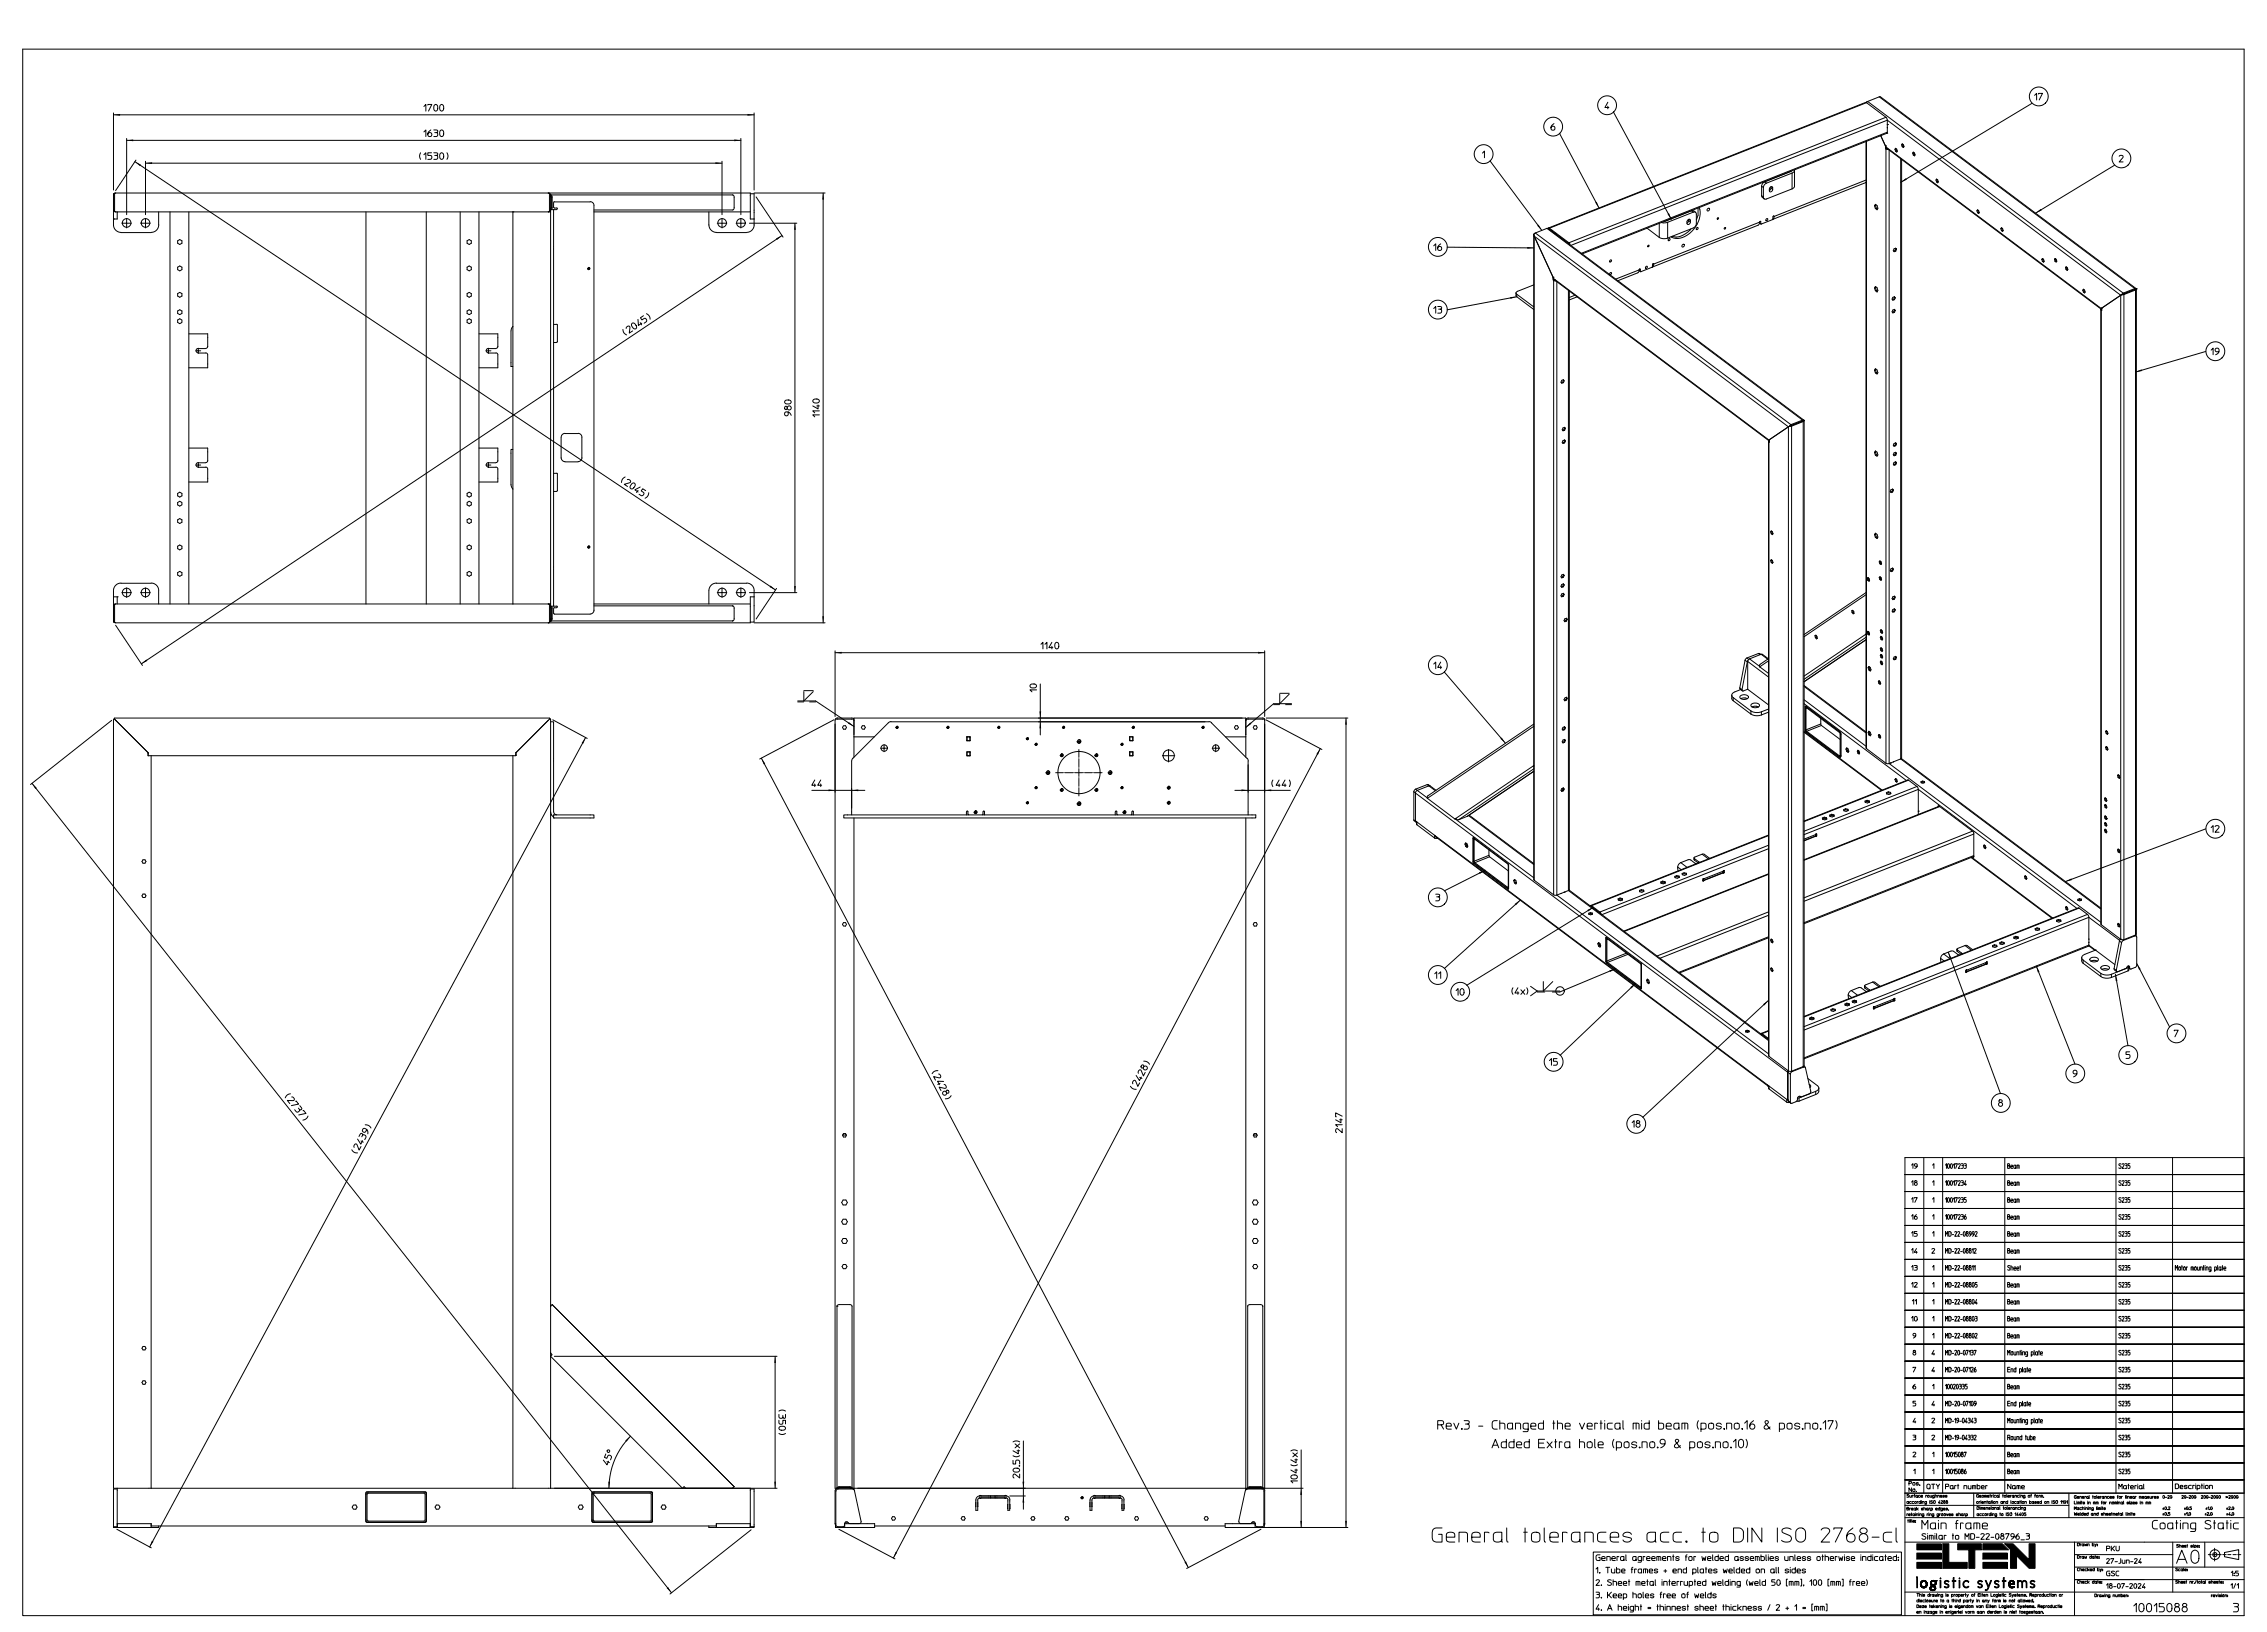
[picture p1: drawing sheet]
<svg xmlns="http://www.w3.org/2000/svg" width="1179mm" height="848mm" viewBox="0 0 1179 848" stroke-linecap="round" stroke-linejoin="round" font-family="sans-serif">
<g fill="none" stroke="#000" stroke-width=".52">
<path d="M12 26h1155v814h-1155zM59 59v40M59 60h333M220 55l1-1v4M222 55l3-1-2 4M226 55a1 1 0 0 1 1-1 1.1 1.1 0 0 1 1 2 1.1 1.1 0 0 1-1 2 1.1 1.1 0 0 1-1-2zM229 55a1 1 0 0 1 1 0 1 1 0 0 1 1 1 1.1 1.1 0 0 1-1 2 1.1 1.1 0 0 1-1-2zM392 59v40M836 53l-1 3h2M836 55v2M839 58l30 56M971 53l-166 65"/>
<path d="M971 53l10 8M971 53l-165 66M971 53h.1M971 53l133 99M977 50l-6 3M977 50l134 100M977 50l133 100M1057 54l-69 41M1058 50l1-1v3M1060 49h2l-1 3M66 73h319M66 72v40"/>
<path d="M219 79l-1 2 1 2M220 69l1-1v3M224 68h-1a1.4 1.4 0 0 0-1 2 1.4 1.4 0 0 0 2 1 1.1 1.1 0 0 0 0-2 1.1 1.1 0 0 0-2 1M224 79h-2v2h2a1.1 1.1 0 0 1 1 1 1.1 1.1 0 0 1-1 1h-2M226 68h2l-1 1a1.1 1.1 0 0 1 1 1 1.1 1.1 0 0 1-1 1h-1M226 79l2 1-1 1a1.1 1.1 0 0 1 1 1 1.1 1.1 0 0 1-1 1h-1M226 69h1M229 68a1 1 0 0 1 1 0 1 1 0 0 1 1 1v1a1.1 1.1 0 0 1-1 1 1.1 1.1 0 0 1-1-1zM229 80a1 1 0 0 1 1 0 1 1 0 0 1 1 1v1a1.1 1.1 0 0 1-1 1 1.1 1.1 0 0 1-1-1zM232 79l1 2-1 2M385 72v40M771 80l1-1v3"/>
<path d="M808 64l-1 1a1.4 1.4 0 0 0-1 2 1.4 1.4 0 0 0 2 1 1.1 1.1 0 0 0 0-2 1.1 1.1 0 0 0-1 0M811 69l21 39M970 74l1 315M971 73v316M978 71l3 5M981 76h.1M981 77h.1M981 76v1M981 76l112 85M981 77l1 1M981 61l1 1M981 77v320"/>
<path d="M981 61l-165 65M981 77l112 84M981 69h.1M981 69l-158 63M982 65h.1M982 65v4M982 62v3M982 69h-1M982 62l121 91M982 69l-160 63M982 62l-165 66M982 78v319"/>
<path d="M986 78v-1l1 2h-1M986 78v1M986 77v1M986 78l1 1M989 75l1 1v1l-1-1M989 75v1M989 75l1 1M989 75h.1M990 75h-1M990 75v1M990 76h-1M990 76h.1"/>
<path d="M995 80v1M995 80v-1l1 2h-1M995 79v1M995 79l1 1M995 79h.1M995 80h1M70 84l333 223M71 83l-11 16M76 85h299M76 84v28M220 80l1-1v4M226 81h1"/>
<path d="M375 84v28M775 84l27 36M916 97h1M916 97v5M917 97v5M919 95l-2 2M919 95h-2l-1 2M921 98l-1 1M921 98h1M921 97v1M921 97l1 1M922 98l-1-1-1 2 1 1 1-2"/>
<path d="M922 98h.1M925 92h.1M931 89h.1M932 89h-1M932 98l-13 5h-1M932 90l-13 5M932 90v8M933 88v1M933 89v8l-1 1M933 89l-1 1M970 95h.1M970 95l-48 19"/>
<path d="M970 94l-47 18M988 83v311M989 83v311h-1M996 80v1M996 80l-1 1M1007 94v1M1007 93v1v-1l1 2M1007 93l1 1M1007 93h.1M1008 94l-1 1M1008 94v1M1008 95h-1"/>
<path d="M1100 86l-41 25M1102 81a1 1 0 0 1 1 0 1 1 0 0 1 1 1l-2 2h2M59 117a4 4 0 0 0 4 4h16a4 4 0 0 0 4-4M59 114h.1M59 109l1 1M59 101v16M60 100l-1 1M60 110h.1M60 110v-9v-1h330v10h-81M60 110h207M61 110v4h-2M83 110v7"/>
<path d="M88 110v204M98 110v204M190 110v204M222 110v204M239 110v204M249 110v204M267 110h.1M267 110h18M267 110v204M285 110h1M286 101l-1-1 1 1v9h-1M286 110h-1"/>
<path d="M286 100v1M286 109v1M286 101h95l1 1v6l-1 1h-72M286 108v1M286 101v8M286 102h.1M286 101h.1M286 109h.1M286 102v7M286 101l1 1v7M288 109h-2v214M288 109v206h1"/>
<path d="M288 105v3M288 109h1M288 108h.1M288 105h19M288 108h1M288 105h.1M290 108v1M307 105h1l1 2M309 107v210M369 110v7M369 117a4 4 0 0 0 4 4h15M390 116h24"/>
<path d="M390 110v4h2M390 101h2v13M392 114v3M392 100h37M392 117a4 4 0 0 1-4 4M393 102l14 21M413 116v192M428 100v224M805 119h.1M805 119l-7 2M805 119l132 99M805 119l133 99"/>
<path d="M805 118v1M805 118l1 1M806 119h.1M806 119l10 7M857 119l6 4M863 116v7M866 115h.1M867 114v1M867 116h-3M867 116v8M878 115l-1 1M878 114v1"/>
<path d="M878 115h1M878 114l1 1M879 115l-1 2-1-1M879 115v-1h-1l-1 2M879 115h.1M879 119a10 10 0 0 1-9 4M881 110h-1h2M881 110h1M881 110l-14 6M882 110v6v2l-15 6M883 108v4l-1 2M884 108a13 13 0 0 1-14 16l-1-1"/>
<path d="M915 115l-1 2-55 22M915 115l-55 22M915 115h1M915 115h.1M916 116h.1M916 116h-1h1M916 115v1M916 102l2 1M916 102h1M917 102l1 1M922 114h.1M922 112v2l-6 2"/>
<path d="M922 112h1M923 112l-1 2M975 107v-1l2 2-1 1-1-1M975 107v1M975 107h.1M975 107l1 1M976 106l-1 1M976 108v1M976 108h-1M1028 110v-1l1 1v1h-1M1028 110v1M1029 109l-1 1"/>
<path d="M1029 109v1M1029 109h.1M1029 110v1M1029 110l-1 1M1041 119v1M1041 119v-1l1 1v1h-1M1041 120h1M1041 119h.1M92 125h1h2v1l-2 1-1-1zM92 139l1-1 2 1v1l-2 1-1-1zM243 125h1h1v1l-1 1-1-1zM243 139l1-1 1 1v1l-1 1-1-1z"/>
<path d="M306 139l1 1h-1M407 122l-333 223M746 128l1-1v3M749 127l-1 1a1.4 1.4 0 0 0 0 1 1.4 1.4 0 0 0 1 1 1.1 1.1 0 0 0 0-2 1.1 1.1 0 0 0-1 1M753 128l45 1M798 123l10 21M798 123l132 99M798 123v335M798 121v1v336M798 121v1v1M798 121l133 100M809 121h.1"/>
<path d="M809 122h.1M811 123h.1M812 124h.1M816 126l1 1M816 127h.1M853 140h-1M853 140h.1M859 139h.1M860 137l-1 2-6 2M860 137h.1M860 137l-1 2M863 123l2 1h2"/>
<path d="M986 130v1M986 130l-1 1M986 129h.1M986 129v1v-1h-1v1v1h1M986 129v1M1062 135l1 1M1062 135v-1l1 1v1h-1M1062 135v1M1062 136h1M1068 135l1-1 1 2h-1M1068 135l1 1M1069 135h-1"/>
<path d="M1069 135v1M1069 135h.1M1069 135h1M1069 136h1M1069 136h.1M1075 139v1v1l-1-2zM1075 139v1M1075 139h-1M1075 139h.1M1075 140h.1M92 153l1-1 2 1v1l-2 1-1-1zM243 153l1-1 1 1v1l-1 1-1-1z"/>
<path d="M748 159l2 1-1 1a1.1 1.1 0 0 1 1 1 1.1 1.1 0 0 1-1 1h-1M788 152l1 2M788 152l1 1M789 153v1M789 153l9 7M789 154l9 7M789 154l-36 7M798 148l-9 3-1 1M808 144h.1M808 145v1M808 144v1M808 146h.1"/>
<path d="M808 146h1M808 146v319M808 145h.1M810 146v319M816 151v312M816 151v311v1M819 153l-3 2M820 154l-4 2M852 140v2l-11 4M852 140l-12 5M853 141h.1M853 141h-1h1"/>
<path d="M853 140v1M975 149l1 1 1 1-1 1-1-2zM975 150l1 1M975 150h.1M976 149l-1 1M976 151h.1M976 151h-1M985 155l-1 1M985 154v1M985 154l-1 1v1h1M985 154l1 1M985 155v1"/>
<path d="M985 155h1M986 155l-1 1M1083 151l1-1v2M1083 151l1 1M1084 152h.1M1084 151h-1M1084 151v1M1084 150v1M1103 153l-10 7M1103 153v335M1103 153h.1M1104 152l-1 1"/>
<path d="M1105 153h-2M1105 153v335M1110 150h1M1110 150l-7 3M1110 150l-6 2M1111 151l-6 2M1111 151v335M1111 150h.1M1111 150h-1M1111 150v1M1111 150v335v1M92 166h1h2v2h-2h-1z"/>
<path d="M92 162l1-1 2 1v1l-2 1-1-1zM98 174h10v6M243 162l1-1 1 1v1l-1 1-1-1zM243 166h1h1v2h-1h-1zM249 174h10v6M267 170l-1 2v18h1M288 178h1M288 169h1M290 169h.1M290 169v9M290 178h.1M324 171v2l2 1"/>
<path d="M326 171a1 1 0 0 1 0-1 1 1 0 0 1 2 0l-1 3 2-1M329 168a1.9 1.9 0 0 1 2 1 1.9 1.9 0 0 1 0 2 1.9 1.9 0 0 1-2-1 1.9 1.9 0 0 1 0-2zM332 166v3l2-1M333 168l1 1M335 164l-2 1 1 1h1a1.1 1.1 0 0 1 1 0 1.1 1.1 0 0 1 0 1l-1 1M336 163l1 1 1 2M746 160l1-1v4M748 161h1M985 162h-1M985 162h.1M985 161h.1M985 161l-1 1v1l1-1"/>
<path d="M985 161h1M985 161v1M986 161l-1 1M1093 161v320M1093 161h.1M1093 160v1M1093 160h.1M103 181a1.2 1.2 0 0 0-1 1 1.2 1.2 0 0 0 1 1M103 184h4M103 181h4M107 183l1 1M108 180l-1 1"/>
<path d="M108 185v6h-10M254 184h4M254 181h4M254 181a1.2 1.2 0 0 0-1 1 1.2 1.2 0 0 0 1 1M258 183l1 1M259 185v6h-10M259 180l-1 1M813 199h.1M813 197v1M813 197l1 1-1 1M813 197l-1 2h1M813 198l-1 1"/>
<path d="M813 198h1M975 192l2 2h-1h-1M975 192v2M975 192l1 2M975 192h.1M976 192h-1M976 194h.1M976 194h-1M1147 183l-36 10M1150 182l1-1v3M1154 183h-1a1.1 1.1 0 0 1-1-2 1.1 1.1 0 0 1 2 0 1.1 1.1 0 0 1 0 1v2h-2M408 208a1.9 1.9 0 0 1 3 1 1.9 1.9 0 0 1-1 1 1.9 1.9 0 0 1-2-1z"/>
<path d="M409 212a1.1 1.1 0 0 1 2-1 1.1 1.1 0 0 1 0 2 1.1 1.1 0 0 1-2-1M410 214v1a1.1 1.1 0 0 1-2 1 1.1 1.1 0 0 1 0-2 1.1 1.1 0 0 1 2 0l1 1v1M423 208a1.8 1.8 0 0 1 3 1 1.9 1.9 0 0 1-2 1 1.9 1.9 0 0 1-1-2zM425 211h1M425 211v2l-2-2M426 216h-3l1 1M426 214h-3l1 1M937 218h1M937 218l-6 3M938 219l-6 3M938 219v335M938 218v1"/>
<path d="M938 219l-7 2M938 219h.1M98 233h10v7M108 239l-1 1M249 233h10v7M259 239l-1 1M267 234h-1v18l1 2M292 227v12l2 1h7l1-1 1-1v-11M294 225h7M294 225l-2 1v1M301 225l1 1 1 1M813 223l1 1h-1l-1-1 2-1v1v1"/>
<path d="M813 230h1M813 223v1M813 230h.1M814 222h.1M814 229h.1M814 222v1M814 229l-1 1M814 222l-1 1M814 229l-2 1 1 1 1-1M814 229v1M920 229v320M920 229v1"/>
<path d="M920 230v319M920 229l-112-84 112 84M920 229h.1M920 228v1M930 222l-10 6M930 222v335M931 222h-1M931 221v1M931 221l-1 1M932 222h-1M932 222v335M975 235v-1l2 2-1 1h-1"/>
<path d="M975 235l1 1M975 235v2M976 235h-1M976 236v1M976 236l-1 1M986 236v1M986 231l-1 1M986 231v1M986 236l-1 1M986 235h.1M986 230h.1M986 230v1"/>
<path d="M986 235v1M986 236v-1h-1v1v1h1M986 231v-1l-1 1v1h1M92 256h1h2v2h-2h-1zM103 240a1.2 1.2 0 0 0-1 2 1.2 1.2 0 0 0 1 1h4h1v8h-10M103 241h4M243 256h1h1v2h-1h-1zM254 241h4M254 240a1.2 1.2 0 0 0-1 2 1.2 1.2 0 0 0 1 1h4h1v8h-10M288 255h1M288 246h1M290 246h.1"/>
<path d="M290 246v9M290 255h.1M325 248l-1 1-1 2M326 249a1.1 1.1 0 0 1 2 1 1 1 0 0 1-1 1l-2 1 1 1M329 251a1 1 0 0 1 1 0 1 1 0 0 1 0 2v1a1 1 0 0 1-2 0 1 1 0 0 1 0-2zM332 255l-1 1M333 253l-3 2 2 1M336 255l-2-1-1 1 2 1a1.1 1.1 0 0 1 0 1 1.1 1.1 0 0 1-2 1l-1-1M337 256v2l-2 1M984 255l-1 1M984 255v1M984 254l1 1"/>
<path d="M984 254l-1 1v1h1M985 255h-1M985 255l-1 1M986 241v1M986 241l-1 1M986 240v1M986 240l-1 1v1h1M986 241v-1v1M92 261h1h2v1l-2 1-1-1zM92 270h1h2v1l-2 1-1-1zM243 261h1h1v1l-1 1-1-1zM243 270h1h1v1l-1 1-1-1z"/>
<path d="M921 276h1v2l-1-1h1M921 276v1M921 276l1 1M921 276h.1M922 277v1M975 278v1M975 278l1 1M976 277l-1 1v-1l1 1 1 1-1 1-1-1M976 279v1M976 279h-1M92 284l1-1 2 1v1l-2 1-1-1zM92 298l1-1 2 1v1l-2 1-1-1z"/>
<path d="M243 284l1-1 1 1v1l-1 1-1-1zM243 298l1-1 1 1v1l-1 1-1-1zM306 284h1l-1 1v-1M813 300h-1M813 299h.1M813 299l-1 1h1M813 299h1M813 299v1M814 299l-1 1M921 291l1 1M921 291v1M921 291h.1"/>
<path d="M922 292h-1l1 1v-1M922 292h.1M977 292h1v1M977 292h1l1 1h-1M977 292l1 1M978 300h.1M978 293h.1M978 292v1M983 296l1-1 1 1-2 1zM984 297h-1M984 297h.1M984 295v1"/>
<path d="M984 296h1M984 296v1M59 310v13M59 310h2M60 314l-1 1M61 310h.1M61 310v4M63 303a4 4 0 0 0-4 4v3M63 303h16M79 303a4 4 0 0 1 4 4v7M267 314h-207v10M267 314h18"/>
<path d="M285 314h1M286 314v10h-1M286 314v1h2M286 316h1l-1 6M286 316h.1M287 315v7l-1 1M288 316h1M288 316v3M290 315v1M309 314h81v10h-105M309 315h72l1 1v6l-1 1h-95M309 317l-1 1-1 1h-19"/>
<path d="M373 303h15M373 303a4 4 0 0 0-4 4v7M381 315h.1M388 303a4 4 0 0 1 4 4v3M390 308h24M392 310v13h-2M392 310h-2v4M404 306l-11 16M813 305h-1M813 305h.1M813 310h-1M813 310h.1"/>
<path d="M813 304h.1M813 308v1M813 308l1 1-1 1M813 308l-1 2h1M813 304h1M813 304v1M813 309v1M813 309h1M814 304l-1-1-1 2h1M814 304l-1 1M963 317v1M964 317v2l-1-1"/>
<path d="M964 317h-1M964 317v1M964 317h.1M964 318h-1M964 318v1M970 308l-32 22M970 309l-32 22M971 301v-1l1 1v1h-1M971 301v1M972 300l-1 1M972 300v1M972 300h.1"/>
<path d="M972 301l-1 1M972 301v1M977 300l1 1M978 300v1M978 300h-1M978 301h.1M978 300l1 1-1 1v-1M984 310h1h1l-2 2v-1zM985 311h-1M985 311h.1M985 318h.1M985 318h-1"/>
<path d="M985 310h.1M985 317h.1M985 310h1M985 310v1M985 317v1M985 317h1M986 317l-1-1-1 2h1M986 317l-1 1M59 322l1 1M60 324h225M60 324h.1M60 325l14 21"/>
<path d="M286 324h-1M286 322v1M286 322h.1M286 323h.1M381 323h.1M392 324h37M434 338v34M434 339h224M541 335l1-1v3M543 335l1-1v3M547 334l-1 3h2M547 336v1"/>
<path d="M549 334a1 1 0 0 1 1 0 1 1 0 0 1 1 1v1a1.1 1.1 0 0 1-1 1 1.1 1.1 0 0 1-1-1zM658 338v34M814 323h1M814 323h.1M815 321v1M815 321l-2 2h1h1M815 322l-1 1M815 322h.1M815 322v1M914 340h2M914 340l-5 2M914 340h1"/>
<path d="M944 330l1 2-1-1h1M944 330v1M944 330l1 1M944 330h.1M945 331v1M970 330l-32 21M970 333l-32 21M970 331l-32 22M971 329v-1l1 1v1h-1M971 329v1M972 328l-1 1M972 328v1"/>
<path d="M972 328h.1M972 329v1M972 329l-1 1M978 331l1 1v1l-1-1M978 328v-1l1 2h-1M978 331v1M978 337l1 1v1l-1-1M978 337v1M978 328v1M978 328l1 1M978 331l1 1M978 337h.1"/>
<path d="M978 337l1 1M978 331h.1M978 328h.1M978 327v1M979 329h.1M979 332h-1M979 338h.1M979 338h-1M979 329h-1M979 332h.1M418 359v5l5-5M418 359h5"/>
<path d="M536 356a1.9 1.9 0 0 1 3 1 1.9 1.9 0 0 1-2 1 1.9 1.9 0 0 1-1-2zM539 359h-3l1 1M541 356v26M746 345l1-1v4M749 344l-1 3h2M749 346v2M751 349l32 37M905 358l1 1M905 358h1M905 358l-3 2-1 1M906 358v1M908 343l1 1"/>
<path d="M908 343l-3 15M909 342l-1 1M909 342v1M909 344l-3 14M909 358l-3 1M909 358l11 8M909 344v14M909 344l11 8M909 343v1M909 343h.1M910 342l-1 2M910 342l5 4"/>
<path d="M915 346v1M915 347h.1M915 347l5 3M916 340l4 2M916 340l-6 2M916 340l3 3M920 342l-5 3v1M920 343l-5 4M938 356l32 24M938 357l32 24M972 347v-1l1 1v2l-1-1M972 347v1"/>
<path d="M972 347h.1M972 348h1M977 354l1 1v1l-1-1M977 354v1M977 354l1 1M977 354h.1M978 355h.1M978 355h-1M978 344h1v2l-1-1h1M978 341v-1l1 2h-1M978 341v1M978 344v1"/>
<path d="M978 340l1 2M978 344l1 1M978 340v1M978 344h.1M978 340h.1M979 341l-1 1M979 345h.1M986 342v1M986 342l-1 1M986 341v1M986 342v-1l-1 1v1h1M58 374l-42 34"/>
<path d="M60 374h-1v400h227M60 374v-1h226v1M60 374l17 17v2h191M285 374l-17 17M285 374h1v400M286 373v1M286 375h2v47l2 2M287 374l18 10M415 364h9l20 14M434 374l-39 21M435 373h8l1 1M436 373l-1 1"/>
<path d="M439 377h1v1v1h-1l-1-1zM444 374v9M444 374h-10v400h1M448 377h2v1v1h-2v-1zM462 376l-18 18-1 1M463 375h166M463 375l-1 1M467 377v1l-1 1v-1M493 377l1 1-1 1-1-1M519 377l1 1-1 1v-1M553 377l1 1-1 1v-1M589 377l1 1-1 1v-1"/>
<path d="M626 377v1l-1 1v-1M629 375l1 1M630 376l19 18M643 377h1v1v1h-1l-1-1zM648 374l1-1h8l1 1M652 377h1l1 1-1 1h-1v-1zM658 374h-10M658 374v400M658 374l29 16M658 373h43M666 361v5l4-5M666 360h4"/>
<path d="M672 366h-10l-14 12M700 373v421M798 376l-55 38-1 1M798 378l-56 37M813 379h.1M813 379h1M814 378h.1M814 378l-1 1M814 378l-2 1 1 1 1-1M814 378v1M815 362v1M815 362l-2 2h1h1"/>
<path d="M815 363l-1 1M815 363v1h-1M901 361v2M901 361v2v1M901 363l10 7M901 363v1M901 364l10 7M905 362l3-1a1.3 1.3 0 0 1 1 2 1.3 1.3 0 0 1-2 1h-1a1.2 1.2 0 0 1-1-1 1.2 1.2 0 0 1 0-1zM905 363h4M911 370h2h3M911 371l2 1h3M911 370v1"/>
<path d="M911 366l3-1a1.3 1.3 0 0 1 1 2 1.3 1.3 0 0 1-2 1h-1a1.2 1.2 0 0 1-1-1 1.2 1.2 0 0 1 0-1zM911 367h2h2M916 370v2M920 369l-4 1M920 370l-4 2M938 366l53 40M938 364l32 24M939 367l18 14v12M939 380h.1M939 367v13M939 379l1 2 17 12M939 367h1"/>
<path d="M939 367v1M939 379l1 1M939 368v11M939 367h.1M940 368h-1M940 368l17 13v12M940 367l17 13M940 367h.1M947 376v1M947 373v3M947 376l-8 3M947 377l10 7"/>
<path d="M947 377l-7 3M1096 380h.1M79 393v381M267 393v381M268 391v2M268 392v1M268 391h.1M305 383l-227 421M396 394l222 421M443 396v28M444 382v-9h204v21M444 383v11"/>
<path d="M444 383h11M503 391h2v2h-2zM503 383h2v2h-2zM503 383h1v2M503 391h1v2h-1zM504 385h.1M534 383l1 1-1 1v-1M539 386v1h-1M552 392a.8 .8 0 0 1 1 1 .8 .8 0 0 1-1 0 .8 .8 0 0 1-1 0M561 384a1 1 0 0 1 1 1 1 1 0 0 1-1 1 1 1 0 0 1-1-1M570 393h1M570 392a.8 .8 0 0 1 1 1 .8 .8 0 0 1-1 0 .8 .8 0 0 1-1 0"/>
<path d="M583 386l1 1h-1M588 383v2h1M588 383h1v2M588 391h1v2M588 391v2h1M588 385h.1M637 383h11M649 394v1M649 396v28M687 389l-222 421M797 398h1M797 398l-40 27"/>
<path d="M798 398h-1M798 400l-39 26M813 386h.1M814 384v1M814 385v1M814 385h.1M814 385v-1l-2 2h1h1M938 381l40 30M938 380l41 31M939 380l18 13M940 380l17 13M957 393h.1"/>
<path d="M957 380v2M957 380h.1M957 382h.1M960 389l2 1-1 1h-1M960 389v2M961 389v2M961 389h-1M961 389h.1M961 390l-1 1M966 390h1v1v1l-1-1M966 390v1M966 390l1 1"/>
<path d="M966 390h.1M967 390h-1M967 391v1M967 391h-1M971 389l10 8M972 380l1 2-1-1zM972 381v1M972 381h.1M972 380v1M972 382h1M972 382h.1M977 382l1 1v1l-1-1"/>
<path d="M977 382v1M977 382h.1M977 382l1 1M978 383h.1M978 383h-1M981 397h1M982 397l111 82M983 397h.1M983 397h-1M985 396l-2 1M985 396h.1M988 394l105 79"/>
<path d="M988 394l-3 2M989 394l104 78M1095 380h1v2l-1-1h1M1095 389v-1l1 1v1h-1M1095 380v1M1095 389v1M1096 380v1M1096 380h-1M1096 388v1M1096 388l-1 1M1096 388h.1M1096 389l-1 1"/>
<path d="M1096 381h.1M1096 389v1M17 407l332 421M422 411h28M424 405l-2 3h2M424 407v2M427 405l-2 3h2M427 407v2M534 417l1 1h-1v-1M539 409v1l-1-1M545 401a1 1 0 0 1 1 1 1 1 0 0 1-1 1 1 1 0 0 1-1-1M552 410a.8 .8 0 0 1 1 1 .8 .8 0 0 1-1 0 .8 .8 0 0 1-1 0"/>
<path d="M561 417a1 1 0 0 1 1 1 1 1 0 0 1-1 1 1 1 0 0 1-1-1M570 410a.8 .8 0 0 1 1 1 .8 .8 0 0 1-1 0 .8 .8 0 0 1-1 0M577 401a1 1 0 0 1 1 1 1 1 0 0 1-1 1 1 1 0 0 1-1-1M578 402a.8 .8 0 0 0 0-1 1.1 1.1 0 0 0-2 1 1 1 0 0 0 2 0M583 409h1v1l-1-1M608 409a.8 .8 0 0 1 1 0 .8 .8 0 0 1-1 1 .8 .8 0 0 1-1-1M608 416a.8 .8 0 0 1 1 1 .8 .8 0 0 1-1 1 .8 .8 0 0 1-1-1M642 411h29M662 405l-1 2 1 2M665 405l-1 3h2M665 407v2M668 405l-1 3h2"/>
<path d="M668 407v2M671 405v2v2M735 412l195 145M735 412v14M736 410l-1 2M736 410l1 1M737 411l-1 1v15l11 7M737 411l5 4M742 408h2M742 408l-6 2M742 408h1M742 415h.1"/>
<path d="M742 415l15 11M743 408l4 3M743 408l-6 3M798 401l-35 23M813 410h.1M813 411h-1M813 410v1M813 410l-1 1h1M813 410h1M971 416h1M971 416l1 1M971 416h-1v1h2"/>
<path d="M971 416l-1 1M971 416h.1M972 417v-1v1M972 417h.1M982 412h1M982 412h-1v1h2v-1M982 412h-1M982 412h.1M983 412v1M986 405l1 1-1 1v-1M986 405v1M986 405h.1"/>
<path d="M986 406h.1M986 406h1M993 406l-55 21M993 406l4 3M997 409l1 1M997 409l-59 23M998 410v12M998 410l82 62M998 410l-60 24M1000 406h-1v1M1000 406l1 1-1-1M1000 406l-1 1"/>
<path d="M1001 406v1h-2M1008 419l18 13v14M1008 419h.1M1009 419l-71 28M1094 419l1-1v1M1094 419l1-1 1 2h-1M1094 415h1l1 1-1 1v-1M1094 415l1 1M1094 419l1 1M1095 415v1M1095 415h-1M1095 418h.1"/>
<path d="M1095 415h.1M1095 419v1M1095 419l1 1M1095 416h1M1095 416h.1M1101 403h1l1 1-1 1v-1M1101 403l1 1M1102 403v1M1102 403h-1M1102 403h.1M1102 404h.1M286 424h1"/>
<path d="M286 422l2 3M288 425h.1M288 424h21v1h-21zM439 424h214v1h-214zM444 425v349M504 424l-1-2v2M507 421a.8 .8 0 0 1 1 1 .8 .8 0 0 1-1 1 .8 .8 0 0 1 0-1M511 424l1-2v2M581 424l-1-2v2M585 421a.8 .8 0 0 1 1 1 .8 .8 0 0 1-1 1 .8 .8 0 0 1-1-1M589 422v1M589 422v2"/>
<path d="M589 423l-1 1M648 425v349M735 426l2 2M735 426l1 1M736 427l1 1M736 427h.1M737 428h.1M737 428v1M737 427v2M737 429l9 7M746 436h1M746 434v2"/>
<path d="M747 434l173 131M747 434l172 130M747 436h.1M748 436h-1M757 426l41 30M757 425l2 1M757 425v1M762 439v-1l1 2v1l-1-1M762 439v1M762 439h.1M762 439l1 1M762 438v1"/>
<path d="M763 440h.1M763 440h-1M763 424l-4 2M764 424l34 25M766 436l18 13 1 13M766 436v12M766 436h.1M767 436h.1M767 436v12l18 14M767 436l17 13v12M767 436v12M920 434l-93 37"/>
<path d="M920 434l-92 37M920 439l-88 35M944 435h.1M944 434l-6 2M944 435l-6 2M944 434v1M944 433v2M945 433v1M945 434h-1M945 434l-1 1M945 434h.1M949 425h-1v1h2"/>
<path d="M949 425h1M949 425l-1 1M949 425h.1M949 425l1 1M950 426h.1M950 425v1M953 423l-1 1M953 423l-1 1h2M953 424h1M953 423l1 1M954 424h.1M960 420l-1 1h2"/>
<path d="M960 420l1 1M960 420v1M960 421h1M960 421h-1M961 421h.1M998 422h.1M998 423h.1M998 422v1M1026 432l-88 35M1027 434l-89 34M1032 440v-1l1 2h-1M1032 440v1"/>
<path d="M1032 440h.1M1032 439v1M1094 428l1-1 1 2h-1M1094 431h1l1 1-1 1v-1M1094 428l1 1M1094 431l1 1M1095 424l1 1-1 1-1-1zM1095 428h-1M1095 424v1M1095 431v1M1095 428v1M1095 431h-1"/>
<path d="M1095 424l-1 1M1095 428h.1M1095 424h.1M1095 431h.1M1095 425v1M1095 425l1 1M1095 429h1M1095 432h.1M1095 432l1 1M1095 429h.1M1096 426h.1M1096 425v1"/>
<path d="M1147 431l-73 27M1150 430l1-1v4M1152 430a1 1 0 0 1 1-1 1 1 0 0 1 1 1l-2 3h2M74 447h1l1 1-1 1h-1v-1zM766 448v1M766 449l18 13M766 448h.1M767 448h.1M767 449h-1M767 448l17 13M772 452l-21 11M774 445h1"/>
<path d="M774 442v3M774 445l-7 3M775 445l-8 3M775 445l9 8M787 458l1-1 1 2h-1M787 458l1 1M788 458v1M788 458h-1M788 457v1M788 459h.1M788 459h1M798 458l10 7"/>
<path d="M865 458h-1v1h2M865 458v1M865 459h-1M865 458h1M865 459h1M866 458v1M866 459h.1M872 455l-1 1h2v-1M872 455h1M872 456h1M872 456h-1M872 455v1"/>
<path d="M873 451v2M873 451l1 1M873 456h.1M873 455v1M874 448l5-1 3 2M874 448l-1 3M874 448l3 3M875 454h2v1h-1h-1zM876 454h.1M876 454h-1M876 454h1M877 454v1"/>
<path d="M877 454h.1M881 446h.1M881 446v1M881 446l2 2M881 447l2 2M883 448h1M883 448h.1M885 444l-4 2M885 444h1l3 2M885 444l3 2M886 458h.1M886 457h.1"/>
<path d="M886 457v1M896 454h.1M896 453l-10 4M896 453v1M896 454l-10 4M896 453h.1M896 453h1M897 452v1M897 453h-1M897 453l-1 1M897 453h.1M920 454l-76 30"/>
<path d="M920 454l-75 30M920 441l-87 34M1025 446l42 31M1025 446l43 31M1026 445v1M1026 445l-88 35M1027 445l-89 35M1032 441h1M1032 441h.1M1053 456v1M1053 456v-1l1 2h-1M1053 456h1"/>
<path d="M1053 456h.1M1053 455v1M1054 456v1M1054 456l-1 1M1101 442l1-1v1l1 1h-1M1101 442l1 1M1102 442h-1M1102 442v1M1102 441v1M1102 443h.1M74 465h1l1 1-1 1h-1v-1zM439 480h1v1h-1l-1-1z"/>
<path d="M652 480h1h1l-1 1h-1v-1zM747 465h2l-1 1a1.1 1.1 0 0 1 1 1 1.1 1.1 0 0 1-1 1h-1M747 466h1M784 461h.1M784 462h1M785 462h-1M785 462h.1M791 468l-40 35M808 465h2M810 465l110 83M812 464l-2 1M812 464h.1"/>
<path d="M813 464h.1M814 464h-2M814 464h.1M816 463l-3 1M816 463l104 78M816 463l104 77M827 474l-1 1M827 475h-1M827 475h1M827 474v1M827 474l1 1M827 471h.1"/>
<path d="M827 471h1M828 471h-1M828 471h.1M828 471l4 3M828 475l-1 1-1-1M828 475h.1M829 472l-66 40M832 474l1 1M832 475h.1M843 467h-1v1h2M843 467h1M843 467l1 1"/>
<path d="M843 467l-1 1M843 467h.1M844 468h.1M844 467v1M854 462l-1 1v1h1l1-1M854 462v1M854 462l1 1M854 463h-1M854 463h1M855 463h.1M920 474l-58 23M920 476l-57 22"/>
<path d="M1070 478h1l1 1h-2zM1071 478h1M1071 478l-1 1M1072 478v1M1074 472l1-1v2M1074 472l1 1M1075 471v1M1075 471l-1 1M1075 471h.1M1075 472v1M1081 472l-143 56M1081 472l5 3"/>
<path d="M1081 472l-143 57M1081 468h1M1081 467v1M1081 468h.1M1081 467h1M1082 467v1h-1M1082 467v1M1086 475v2M1086 475l-148 59M1086 477v11M1086 477l16 12M1086 477l-148 58"/>
<path d="M831 491v-1l1 2h-1M831 491v1M831 490v1M831 490l1 2M832 491h.1M832 490h-1M832 492h-1M832 492h.1M835 488v-1l18 14M835 500v1M835 488v12M835 500h.1"/>
<path d="M836 487l-1 1M836 487l-1 12 1 1 18 14M836 487h.1M836 488l17 13v12M836 499v1M836 488v11M836 488h.1M846 495l-10 4M847 496l-11 4M920 487l-47 19M920 487l-47 18M921 489v-1l1 2h-1"/>
<path d="M921 489v1M921 488l1 2M921 488v1M921 488h.1M922 489l-1 1M1009 498v2M1009 498l2 1M1011 496l4-2 4 2M1011 496l-1 1-1 1M1011 496l3 2M1013 495l27 73M1018 493v1"/>
<path d="M1018 493v2M1018 494v1M1018 494l2 1M1018 495l2 1M1020 495v1M1022 491l-4 2M1022 491h1l3 3M1022 491l3 3M1037 491h-1v1h3l-1-1M1037 491v1M1037 491h1M1037 492h-1"/>
<path d="M1037 492h1M1038 491v1M1038 492h.1M1041 490h-1v1h1h1v-1M1041 490h.1M1041 490h-1M1041 490h1M1042 490h-1M1042 490v1M1048 487h.1M1048 487l-1 1M1048 487h1"/>
<path d="M1048 487h-1v1h3M1049 487h.1M1049 487l1 1M1059 482l-1 1h1h2M1059 483h2M1059 482l2 1M1059 482v1M1059 483h.1M1061 483h.1M1083 498v1M1083 498v2v1M1083 499l10 7"/>
<path d="M1083 499v2M1086 492l3 2M1086 491v1l-148 58M1086 490h.1M1086 488h.1M1086 491l4 3M1086 491l-148 59M1086 488v3M1087 498h3a1.3 1.3 0 0 1 1 1 1.3 1.3 0 0 1-2 1h-1a1.2 1.2 0 0 1-1 0 1.2 1.2 0 0 1 0-2zM1090 494l10 7M1090 494h.1M1090 494l-6 2-1 2"/>
<path d="M1091 500l-2-1-2 1M1093 481l10 7M1101 480h1l1 1-1 1v-1M1101 480l1 1M1102 480v1M1102 480h-1M1102 480h.1M1102 481h.1M1102 481v1M1102 489l1 1M1102 489l-3 15M1103 488h.1"/>
<path d="M1103 488l-1 1M1103 488h2M1103 490l-2 14M1104 488v1M1104 489l-1 1M1110 486h.1M1110 486l1 1M1110 486l-6 3M1111 486l-6 2M1111 487v15v1l-3 1M746 506l1-1v4M748 506l1-1v4"/>
<path d="M757 515l1-1v3M760 514a1 1 0 0 1 1 0 1 1 0 0 1 0 1v1a1.1 1.1 0 0 1-1 1 1.1 1.1 0 0 1-1-1zM787 513l-1 2 1 2M789 513l-1 3h2M789 515v2M791 514l2 3M793 514l-2 3M794 513l1 2-1 2M796 513l3 2M799 515l-3 3M799 515h12M803 510v5l5-5"/>
<path d="M835 501l18 13M836 500l-1 1M836 500l17 13M840 503l-29 13M851 511l-40 38M853 501l1 13M853 501h1M853 513h.1M854 514h-1M854 513v1M854 514h.1M856 510l1-1 1 2h-1"/>
<path d="M857 509l-1 1 1 1M857 509v2M857 509h.1M857 511h.1M857 511h1M920 520l-66 61M921 504v-1l1 2M921 504v1l1-1M921 503v1M921 503l1 1M921 503h.1M922 504v1"/>
<path d="M922 505h-1M961 517v2M961 517l2 2M963 515l4-2 4 2M963 515l-2 2M963 515l3 2M964 520h.1M964 520h-1v1h3M964 520h1M970 512l2 2M970 513v1M970 512v2"/>
<path d="M970 514l2 1M972 514v1M972 515h.1M974 510l-4 2M974 510h1l3 3M974 510l3 3M985 519l-10 4M985 519v1M985 520h.1M985 519h.1M1022 505h.1M1022 505h1"/>
<path d="M1023 504h-1M1023 505h-1M1023 504v1M1023 504l-1 1h1M1023 504h.1M1023 505h.1M1033 501h.1M1033 500l-10 4M1033 501l-10 4M1033 500v1M1033 500h.1M1059 502l20 51"/>
<path d="M1083 501l10 7M1093 506l2 1 3-1M1093 508h2h3M1093 506v2M1093 503l3-1a1.3 1.3 0 0 1 1 1 1.3 1.3 0 0 1-2 1h-1a1.2 1.2 0 0 1-1 0 1.2 1.2 0 0 1 0-1zM1093 504l2-1 2 1M1098 506v2M1099 504l2 1M1099 504h2M1100 506l7 38M1101 504v1M1101 505h.1"/>
<path d="M1107 503v2M1107 505l-9 3M1107 503l-9 3M1107 503h.1M1107 503v-1l1 1M1107 503l1 1M1107 503h1M1108 503a1.3 1.3 0 0 0-2-1 1.3 1.3 0 0 0-1 1M1108 503v1M1108 503h.1M1111 501l17 33M909 536h1"/>
<path d="M909 536h-1h2M909 536h.1M909 536h-1M910 536h.1M916 537h.1M916 538h.1M916 537l4 3M916 538l4 2M920 536l-4 1M942 529h-1v1h2v-1M942 529h1M942 529l-1 1"/>
<path d="M942 529h.1M943 529v1M953 524l-1 1 1 1 2-1h-1M953 524v1M953 525h-1M953 525h1M953 524l1 1M954 525h.1M961 522h1M961 522h-1M961 521l-2 1 1 1 2-1M961 521l1 1"/>
<path d="M961 521v1M962 522h.1M964 520l-1 1M964 520l1 1M965 520l1 1M965 521h1M965 520v1M974 523v1h1M974 524h.1M974 524h1M975 523h-1M975 524h-1"/>
<path d="M975 523v1M975 523h.1M975 524h.1M985 520l-10 4M1131 536l2-1-2 4M488 557h-2l-1 1M488 558a1 1 0 0 1 1 1 1 1 0 0 1-1 1h-2l1 1M591 559l2 3 1-2M593 560l1 1M595 554a1.1 1.1 0 0 1 2 1 1.1 1.1 0 0 1-1 1 1.1 1.1 0 0 1-1-1M595 552h2l1 1M596 557l-1 2-2-3a1.1 1.1 0 0 0-1 1 1.1 1.1 0 0 0 0 1"/>
<path d="M806 551l1-1v4M810 550h-2v2h1a1.1 1.1 0 0 1 1 1 1.1 1.1 0 0 1-1 1h-1M920 549l10 8M930 557v15M930 557h.1M930 557l1 1M930 557h2M931 558v15M932 557h.1M932 557l-1 1M938 554v1M938 554l-6 3"/>
<path d="M938 555h1M938 554l1 1M938 555l-6 2M939 555l3 12-1 2-5 1M1080 558h-1a1.1 1.1 0 0 1-1-1 1.1 1.1 0 0 1 2-1 1.1 1.1 0 0 1 0 2v1l-2 1M1108 547h-2v1h1a1.1 1.1 0 0 1 1 1 1.1 1.1 0 0 1-1 1h-1M151 569h-1l-2 2M152 570a1 1 0 0 1 1 1 1 1 0 0 1-1 1h-3l2 2M154 572l1 2-3 1M155 576l1 1M156 575l1 1-1 1a1.1 1.1 0 0 1-1 1 1.1 1.1 0 0 1-1 0l-1-1M158 577l1 2-4 1"/>
<path d="M489 563l-1 1M491 562h-3l1 2M491 564a1 1 0 0 1 1 1 1 1 0 0 1-1 1l-3-1 1 2M492 568a1.1 1.1 0 0 0-2 0 1.1 1.1 0 0 0 1 1 1.1 1.1 0 0 0 1-1M495 570l-2 1h-1M588 565l1 1h2M593 563l-1 2-2-3a1.1 1.1 0 0 0-1 0 1.1 1.1 0 0 0 0 1M919 564l1 1M919 564l11 8M920 565h.1M920 564v2M920 565v1"/>
<path d="M920 566l9 7M929 573h2M929 571v2M930 572l1 1M930 572h.1M931 573h.1M934 572h2M935 571h.1M936 571h-1M936 571v1M936 570h-1l-1 3h-3M936 570h.1"/>
<path d="M940 561l5 3 1 2M941 564a.9 .9 0 0 1 1 0 .9 .9 0 0 1-1 1M944 567v2M944 567l-8 4M944 569l-8 3M946 566l-2 1M946 566v2l-2 1M1040 573a1 1 0 0 0 0 2 1 1 0 0 0 1 0 1 1 0 0 0 0-2M160 580l-1 1-1 1M183 598l1 1h2M186 592l2 3 1-2M187 591l1-2 1 1a1.1 1.1 0 0 1 1 0 1.1 1.1 0 0 1 0 1v1"/>
<path d="M188 596l-1 2-1-3a1 1 0 0 0-2 0 1 1 0 0 0 0 1M188 593l1 1M189 590l-1 1M190 585h2l1 1M191 587l-1 1a1.1 1.1 0 0 1-1 0 1.1 1.1 0 0 1 0-1 1.1 1.1 0 0 1 1 0l1 1v1M438 590h2M439 589h1v1v1h-1l-1-1zM652 590h2M652 589h1l1 1-1 1h-1v-1zM697 582h1M697 582v2l-2-2M698 587v2l-2-2a1.1 1.1 0 0 0-1 1 1.1 1.1 0 0 0 0 1"/>
<path d="M698 585h-3l1 1M698 580l-3-2v2M849 584l1-1v3M852 584a1.1 1.1 0 0 0-1 1 1.1 1.1 0 0 0 2 0 1.1 1.1 0 0 0-1-1M991 619h176M991 611h176M994 606l1-1v2M994 614h1v2M996 615a.7 .7 0 0 0 0 1 .7 .7 0 0 0 1 0 .7 .7 0 0 0-1-1M997 606h-1v-1a1.1 1.1 0 0 1 1 1 1.1 1.1 0 0 1-1 1M1001 602v174M1005 606l1-1v2"/>
<path d="M1005 614h1v2M1010 602v174M1012 606v-1v2M1012 614v2M1013 605h1l-1 2zM1013 614h1l-1 2zM1015 605v1v1l-1-1zM1015 614v1v1l-1-1zM1016 606v-1v2M1016 614v2M1017 605h1l-1 2M1017 614h1l-1 2"/>
<path d="M1018 605h1l-1 2h1M1018 614h1l-1 2h1M1020 605h1v2h-1M1020 614h1v2h-1M1020 606h1M1020 615h1M1022 605h1v2h-1M1022 606h.1M1022 614v2h1M1022 615v1M1043 602v174M1044 606h1v1h-1v-2h1v1"/>
<path d="M1044 615h1v1h-1v-2h1v1M1046 606h1h-1v1h1M1046 615h1h-1v1h1M1048 607h-1l1-1v1M1048 616h-1l1-1v-1v2M1049 607v-1h1v1M1049 616v-2l1 1v1M1050 606v1M1050 614v2M1100 602v174M1103 605h-1l1 1v1h-1M1103 614h-1l1 1v1h-1"/>
<path d="M1104 605h1l-1 2h1M1104 614h1l-1 2h1M1105 605h1v2h-1M1105 614h1v2h-1M1105 606h1M1105 615h1M1108 605h-1v1h1v1h-1M1108 614h-1v1h1v1h-1M1130 602v174M1167 619h-176h176M1167 611h-176h176M1167 602h-176v238"/>
<path d="M438 634h2l1 1-1 1h-2v-1zM438 624h2l1 1-1 1h-2v-1zM652 634h2v1v1h-2l-1-1zM652 624h2v1v1h-2l-1-1zM991 637h176M991 628h176M994 623h1v2M994 632l1-1v3M996 623h1l-1 2M997 631l-1 2a.8 .8 0 0 0 1 1 1 1 0 0 0 0-2 .8 .8 0 0 0-1 1M1005 623h1v2M1005 632l1-1v3"/>
<path d="M1012 623v2M1012 632v-1v3M1013 623h1l-1 2v-1zM1013 631l1 1-1 2v-1zM1015 623v2l-1-1zM1015 632v2l-1-1zM1016 623v2M1016 632v-1v3M1017 623h1l-1 2M1017 632l1-1-1 3M1018 623h1l-1 2h1M1018 632h1l-1 2h1"/>
<path d="M1020 623h1v2h-1M1020 631l1 1v1l-1 1M1020 623h1M1020 632h1M1022 631v2a.7 .7 0 0 0 1-1 .6 .6 0 0 0-1 0v1M1022 623l1 1-1 1M1044 624h1v1h-1v-2h1v1M1044 632l1 1v1h-1v-3l1 1M1046 624h1v-1h-1v1l1 1M1046 633h1v-1h-1v1l1 1M1048 625h-1l1-2v2M1048 633l-1 1 1-2v2"/>
<path d="M1049 625v-2h1v2M1049 634v-2h1v2M1050 623v2M1050 632v2M1103 623h-1l1 1v1h-1M1103 632h-1l1 1v1l-1-1M1104 623h1l-1 2h1M1104 632h1l-1 2h1M1105 623h1v2h-1M1105 631l1 1v2h-1M1105 623h1M1105 632h1"/>
<path d="M1108 623h-1l1 1v1h-1M1108 631h-1v1l1 1v1h-1M1167 637h-176h176M1167 628h-176h176M438 644h2l1 1-1 1h-2v-1zM439 657h1v1v1h-1l-1-1zM652 644h2v1v1h-2l-1-1zM652 657h1l1 1-1 1h-1v-1zM991 655h176M991 646h176M994 641l1-1v3M994 650l1-1v2"/>
<path d="M994 659l1-1v2M996 658h1v1v1h-1M996 659h1M997 649l-1 2h1M997 650v1M997 640h-1v1l1 1v1h-1M1005 649a.7 .7 0 0 1 1 0 .7 .7 0 0 1 0 1l-1 1h1M1005 641l1-1v3M1005 659l1-1v2M1012 643v-3v1l1-1v3M1012 651v-2v1l1-1v2M1013 640l2 1-1 2h-1z"/>
<path d="M1013 649h2l-1 2h-1zM1013 658h2l-1 2h-1zM1015 659h1M1015 642h1M1015 651h1M1017 641h1l-1 2h1M1017 649h1l-1 2h1M1017 658h1l-1 2h1M1018 641h1l-1 2h1M1018 649h1l-1 2h1M1018 658h1l-1 2h1M1020 659h1"/>
<path d="M1020 642h1M1020 651h1M1021 640l1 1v2l-1-1zM1021 649l1 1v1h-1zM1021 658h1v2h-1zM1023 641v1v1l1-1-1-1M1023 650v1l1-1h-1M1023 659v1l1-1h-1M1025 650v1v-1M1025 659v1v-1M1025 641h-1l1-1v1l-1 2M1026 650v-1v2"/>
<path d="M1026 659v-1v2M1027 641h-1v-1l1 1-1 2M1027 649h1l-1 2h1M1027 659v-1v2M1027 641l1-1-1 3h1M1044 641h1v2h-1v-3h1v1M1044 650h1v1h-1v-2h1v1M1045 658h-1l1 1v1h-1M1046 642h1v-1h-1v1l1 1M1046 651h1v-1h-1v1h1M1046 659h1v1M1046 658v2"/>
<path d="M1047 659h1l-1 1h1M1048 642h-1l1-1v2M1048 651h-1l1-1v1M1049 643v-2h1v2M1049 651v-1h1v1M1049 659h1h-1v1h1M1050 641v2M1050 650v1M1050 659h1M1051 658v2M1103 640l-1 1 1 1h-1M1103 649h-1l1 2h-1"/>
<path d="M1103 658h-1l1 1v1h-1M1104 641h1l-1 2h1M1104 649h1l-1 2h1M1104 658h1l-1 2h1M1105 640l1 1v1l-1 1M1105 649h1v2h-1M1105 658h1v2h-1M1105 641h1M1105 650h1M1105 659h1M1108 640h-1v1l1 1v1h-1M1108 649h-1v1h1v1h-1"/>
<path d="M1108 658h-1v1h1v1h-1M1133 659h1v1h-1zM1135 659h.1M1135 658v2M1136 659h1l-1 1zM1138 659h-1v1M1140 659v1M1141 659h1v1h-1zM1143 659v1h1v-1M1146 659h.1M1146 658v2M1147 658h.1"/>
<path d="M1147 659v1M1153 658l1 2M1155 660h-1v-1h1v1M1156 659h.1M1156 658v2M1157 659h1h-1v1h1M1167 655h-176h176M1167 646h-176h176M286 679l1-1 95 95h-1M286 679h.1M435 679h.1M435 679l1-1h6l1 1v95"/>
<path d="M435 679v95M657 679l-1-1h-6l-1 1v95M657 679h.1M657 679v95M991 672h176M991 663h176M994 667h1v2M995 676v-1v3M996 667a.7 .7 0 0 1 1 0l-1 2h1M996 676l1-1v3M1005 667h1v2M1005 676l1-1v3"/>
<path d="M1012 660v-2v1l1-1v2M1012 669v-2v1l1-1v2M1012 678v-3v2l1-2v3M1013 667h2l-1 2h-1zM1013 675l2 1-1 2h-1zM1015 668h1M1015 677h1M1017 667h1l-1 2h1M1017 676h1l-1 2h1M1018 667h1l-1 2h1M1018 676h1l-1 2h1M1020 668h1"/>
<path d="M1020 677h1M1021 667h1v2h-1zM1021 676h1v2l-1-1zM1023 668v1l1-1h-1M1023 676v1v1l1-1-1-1M1025 668v1v-1M1025 676v2v-1v-1M1026 667h1l-1 2zM1026 676h1l-1 2v-1zM1028 675l-1 2h1M1028 677v1M1028 667h-1v1h1v1h-1"/>
<path d="M1044 668h1v1h-1v-2h1v1M1044 677h1v1h-1v-3l1 1v1M1046 668h1v-1h-1v2h1M1046 677h1v-1h-1v1l1 1M1048 669h-1l1-2v2M1048 677l-1 1 1-2v2M1049 669v-2h1v2M1049 678v-2h1v2M1050 667v2M1050 676v2M1103 667h-1l1 1v1h-1M1103 676h-1l1 1v1h-1"/>
<path d="M1104 667h1l-1 2h1M1104 676h1l-1 2h1M1105 667h1v2h-1M1105 675l1 1v2h-1M1105 668h1M1105 676h1M1108 667h-1v1h1v1h-1M1108 675h-1v1l1 1v1h-1M1131 660v-2l1 1 1-1v2M1140 660v-1h1v1M1144 660v-1h1v1M1147 660v-1h1v1"/>
<path d="M1150 660h-1v-1h1v1l-1 1M1152 660h1v-1h-1v2M1167 672h-176h176M1167 663h-176h176M74 700h1l1 1-1 1h-1v-1zM991 699h176M991 690h176M991 681h176M994 685l1-1v3M996 685v-1l1 1v1l-1 1v-1zM996 694h-1v-1a1.1 1.1 0 0 1 2 1 1.1 1.1 0 0 1-1 1h-1M1005 685l1-1v3"/>
<path d="M1005 694l1-1v2M1012 687v-3v2l1-2v3M1012 695v-2v1l1-1v2M1013 684l2 1-1 2h-1zM1013 693l2 1-1 1h-1zM1015 686h1M1015 695h1M1017 685h1l-1 2h1M1017 693h1l-1 2h1M1018 685h1l-1 2h1M1018 693h1l-1 2h1M1020 686h1"/>
<path d="M1020 695h1M1021 684l1 1v2l-1-1zM1021 693l1 1v1h-1zM1023 685v1v1l1-1-1-1M1023 694v1h1l-1-1M1025 685v2v-1v-1M1025 694v1v-1M1026 684l1 1-1 2v-1zM1026 693l1 1-1 1zM1027 684l1 1v2h-1M1027 693h1l-1 2h1M1027 685h1"/>
<path d="M1044 685l1 1v1h-1v-3h1v1M1044 694h1v1h-1v-2h1v1M1046 686h1v-1h-1v1l1 1M1046 695h1v-1h-1v1h1M1048 686l-1 1 1-2v2M1048 695h-1l1-1v1M1049 687v-2h1v2M1049 695v-1h1v1M1050 685v2M1050 694v1M1103 684l-1 1 1 1v1l-1-1M1103 693h-1l1 2h-1"/>
<path d="M1104 685h1l-1 2h1M1104 693h1l-1 2h1M1105 684l1 1v2h-1M1105 693h1v2h-1M1105 685h1M1105 694h1M1108 684h-1v1l1 1v1h-1M1108 693h-1v1l1 1h-1M1167 699h-176h176M1167 690h-176h176M1167 681h-176h176M74 718h1l1 1-1 1h-1v-1z"/>
<path d="M286 703h.1M286 703l1 1-1 1 69 69 1-1 1 1M288 705h116M403 705v69M991 716h176M991 707h176M995 711h1l-1 2M996 703a.7 .7 0 0 0-1 1 .7 .7 0 0 0 1 0 .7 .7 0 0 0 0-1M996 720l-1 1a.8 .8 0 0 0 1 1 .8 .8 0 0 0 0-1 .8 .8 0 0 0-1 0M1006 702l-1 2h1M1006 711l-1 2h1M1006 703v1"/>
<path d="M1006 712v1M1012 704v-2v1l1-1v2M1012 713v-2v1l1-1v2M1013 720h1l-1 2v-1zM1013 702h2l-1 2h-1zM1013 711h2l-1 2h-1zM1015 720v2l-1-1zM1015 703h1M1015 712h1M1016 720h1l-1 2h1M1017 702h1l-1 2h1M1017 711h1l-1 2h1"/>
<path d="M1018 720v2l-1-1zM1018 702l1 1v1l-1-1zM1018 711l1 1v1l-1-1zM1019 720h1v2h-1M1020 703h1M1020 712h1M1021 720h1l-1 2M1021 702h1v2h-1zM1021 711h1v2h-1zM1023 702h1l-1 2M1023 711h1l-1 2M1023 720h-1l1 1v1h-1"/>
<path d="M1024 703l1-1v2M1024 711h1v2M1025 702h1v2h-1M1025 711h1l-1 2h1M1025 703h1M1027 702h1l-1 2M1027 711v2a.6 .6 0 0 0 1 0 .6 .6 0 0 0 0-1 .6 .6 0 0 0-1 0M1044 704v-2l1 1v-1v2M1044 712h1M1045 711h-1v2h1M1046 713v-2l1 1v1M1046 703h1l-1 1z"/>
<path d="M1047 703l1 1v-1M1048 711v2l-1-1 1-1M1049 704v-1h1v1M1050 713h1v-2h-1v3M1050 703h1M1051 702v2M1051 702h.1M1051 703v1M1052 711v2M1052 704v-1h1v1M1054 713h-1v-2h1v2M1054 711h1"/>
<path d="M1054 711v2M1054 704v-1v2h-1M1055 712h1h-1v1h1M1056 704h1v-1h-1v2M1058 702v2M1060 704h-1v-1h1v1M1060 703h1M1060 702v2M1061 703h1h-1v1h1M1103 702h-1l1 1v1h-1M1103 711h-1l1 1v1h-1M1103 720h-1l1 1v1h-1"/>
<path d="M1104 702h1l-1 2h1M1104 711h1l-1 2h1M1104 720h1l-1 2h1M1105 702h1v2h-1M1105 711h1v2h-1M1105 720h1v2h-1M1105 703h1M1105 712h1M1108 702h-1v1h1v1h-1M1108 711h-1v1h1v1h-1M1108 720h-1l1 1v1h-1M1167 716h-176h176"/>
<path d="M1167 707h-176h176M405 735v2a1.1 1.1 0 0 0 1 0 1.1 1.1 0 0 0 1 0h1l1-2M405 738v2a1.1 1.1 0 0 0 1 0 1.1 1.1 0 0 0 1 0v-2h2v2M405 733h1h3M407 736v1M756 740l1 3 2-3M761 738l3 1v1h-1a1.4 1.4 0 0 1 1 2 1.4 1.4 0 0 1-1 1h-2M779 738l-2 1-1 1v2l3 1M780 740h3v3M780 738v5M803 738v5h-3v-3h3M808 740h1"/>
<path d="M808 738v5M810 740h3v3M810 738v5M821 740l2 3 1-3M831 740h-2v3M832 740h1M833 738v5M835 738v1M835 740v3M839 740h-3v1v2h3M844 738v5M851 740v3"/>
<path d="M854 738v1M854 740v3M858 738v5l-3-1v-2h3M863 738v5l2-1v-2h-2M876 740v3M883 738v2v3M889 740h2v2a1.4 1.4 0 0 1-1 1 1.4 1.4 0 0 1-1-1zM902 740h2l1 2a1.4 1.4 0 0 1-2 1 1.4 1.4 0 0 1-1-1zM907 740l2-2v5M912 738l-1 1a1.8 1.8 0 0 0-1 2 1.8 1.8 0 0 0 2 2 1.4 1.4 0 0 0 0-2 1.4 1.4 0 0 0-2 0M930 740h2v2a1.4 1.4 0 0 1-1 1 1.4 1.4 0 0 1-2-1zM943 740h2v2a1.4 1.4 0 0 1-1 1 1.4 1.4 0 0 1-1-1z"/>
<path d="M948 740l1-2v5M951 739v-1h2l-2 5M955 738v2v3M991 734h176M991 725h176M996 737l-1 2h1M996 739v1M996 728h-1v1l1 1v1h-1M1005 738h1l-1 2h1M1005 720h1v2M1006 728l-1 2h1M1006 730v1"/>
<path d="M1012 720v2M1012 731v-3v2l1-2v3M1012 740v-3v2l1-2v3M1013 728l2 1-1 2h-1zM1013 737l2 1-1 2h-1zM1015 730h1M1015 739h1M1017 729h1l-1 2h1M1017 738v-1v3M1018 728l1 1v2l-1-1zM1019 739l-1-1v-1l1 1-1 2M1019 739h1"/>
<path d="M1019 720h1M1020 730h1M1021 720h.1M1021 737l1 1-1 2v-1zM1021 729h1v2l-1-1zM1023 729l1-1-1 3M1023 737l-1 2h1M1023 739v1M1024 737l1 1v1l-1 1M1024 738h.1M1024 729l1-1v3M1025 728l1 1v2l-1-1z"/>
<path d="M1026 737l-1 2h1M1026 739v1M1027 737l1 1v1l-1 1M1027 738h.1M1028 730h-1v-2l1 1-1 2M1044 721h1v1h-1v-2h1v1M1044 740v-3l1 2v-2v3M1044 729h1M1045 728h-1v3h1M1046 721h1v-1h-1v1l1 1M1046 731v-2h1v2M1046 738h1l-1 2v-1z"/>
<path d="M1047 738l1 2v-2M1048 722h-1l1-2v2M1048 728v3l-1-2h1M1049 722v-2h1v2M1049 740v-2h1v2M1050 720v2M1050 731h1v-2h-1v3M1050 738h1M1051 737v3M1051 737h.1M1051 738v2M1052 728v3"/>
<path d="M1052 740v-2h1v2M1054 730l-1 1v-2h1v2M1054 729h1M1054 728v3M1054 740v-1v-1v2h-1M1055 730h1v-1h-1v1l1 1M1056 740l1-1v-1h-1v2M1058 737v3M1060 739h-1v-1h1v2M1060 738h1M1060 737v3M1061 739h1v-1h-1v1l1 1"/>
<path d="M1103 729h-1l1 1v1l-1-1M1103 737l-1 1 1 1h-1M1104 729h1l-1 2h1M1104 738h1l-1 2h1M1105 728l1 1v2h-1M1105 737l1 1v1l-1 1M1105 720h1M1105 729h1M1105 738h1M1108 728h-1v1l1 1v1h-1M1108 737h-1v1l1 1-1 1M1167 734h-176h176"/>
<path d="M1167 725h-176h176M314 759l2 2v-2M315 756l-1 2h2v-1a1.1 1.1 0 0 1 1 0 1.1 1.1 0 0 1 1 1l-1 1M316 760h1M328 747a38 38 0 0 0-11 27M405 745l1 1 3-1M405 742h1a1.9 1.9 0 0 1 3 0 1.9 1.9 0 0 1-2 1 1.9 1.9 0 0 1-2-1zM527 759v2h1v-1a1.1 1.1 0 0 1 1-1 1.1 1.1 0 0 1 1 1v1M527 757h1h2M527 749h1h2M528 750l2 3M529 754h1"/>
<path d="M530 754v2l-3-2M530 750l-2 3M532 749v35M671 754h2h2M672 755l3 2M673 759h2M674 758v2l-3-1M675 755l-3 2M677 754v40M748 741v2M749 741h-1v-3h2a1.1 1.1 0 0 1 1 2 1.1 1.1 0 0 1-2 1l2 2M752 741h3a1.4 1.4 0 0 0-1-1 1.4 1.4 0 0 0-2 1v2h3"/>
<path d="M760 742v1zM760 743h.1M762 740h1M769 741h2M776 753l2-5 1 5M776 751h3M783 748v5l-2-1v-2l2-1M787 742l-1 1-2-1v-2h3v3M787 748v5l-2-1v-2l2-1M788 743v-3h3v3M789 751h2a1.4 1.4 0 0 0-1-2 1.4 1.4 0 0 0-1 1v2l2 1M795 743l-3-1v-2h3v3l-1 1h-2"/>
<path d="M795 748v5l-2-1v-2l2-1M796 741h3a1.4 1.4 0 0 0-1-1 1.4 1.4 0 0 0-2 1v2h3M800 750h3M803 748h-3v5h3M805 749l2 4M807 749l-2 4M809 749h1M809 748v5M812 750l-1-1v4M814 741h3a1.4 1.4 0 0 0-1-1 1.4 1.4 0 0 0-2 1v2h3M816 752l-1 1-1-1v-2l2-1 1 4M821 749l3 1v3"/>
<path d="M821 748v5M825 741h3a1.4 1.4 0 0 0-1-1 1.4 1.4 0 0 0-2 1l1 2h2M826 750h2v2a1.4 1.4 0 0 1-1 1 1.4 1.4 0 0 1-2-1zM829 748l1 5M831 751h3a1.4 1.4 0 0 0-1-2 1.4 1.4 0 0 0-2 1v2l3 1M839 748v2v3M841 753l2-1v-2l-2-1v5M843 742l-1 1-2-1v-2h3v3M845 750h2v2a1.4 1.4 0 0 1-1 1 1.4 1.4 0 0 1-1-1zM849 743v-3h3v3M851 750a1.2 1.2 0 0 0-1-1 1.2 1.2 0 0 0-1 2h2a1.3 1.3 0 0 1-1 2 1.3 1.3 0 0 1-1-1M853 752v1z"/>
<path d="M853 752h.1M854 753v-4l3 1v3M858 750h2l1 2a1.4 1.4 0 0 1-2 1 1.4 1.4 0 0 1-1-1zM862 752v1zM862 752h.1M866 751h-2a1.4 1.4 0 0 1 0-2 1.4 1.4 0 0 1 2-1 1.4 1.4 0 0 1 0 2l-1 1-1 2M867 741h2a1.4 1.4 0 0 0-1-1 1.4 1.4 0 0 0-1 1v2h2M873 742l-1 1-1-1v-2h2v3M874 751l-2 2-1-1v-1l2-2a.8 .8 0 0 0 0-1 .8 .8 0 0 0-1 0 .8 .8 0 0 0 0 1l2 4M875 743v-3h2l1 3M879 753l2-1v-2l-2-1v5M883 750h2v2a1.4 1.4 0 0 1-1 1 1.4 1.4 0 0 1-1-1z"/>
<path d="M885 743l2-1v-2h-2v4M889 750a1.2 1.2 0 0 0-1-1 1.2 1.2 0 0 0-1 2h2a1.3 1.3 0 0 1-1 2 1.3 1.3 0 0 1-1-1M891 752v1zM891 752h.1M892 753v-4l3 1v3M895 740a1.2 1.2 0 0 0-1 0 1.2 1.2 0 0 0-1 1l2 1a1.3 1.3 0 0 1-1 1 1.3 1.3 0 0 1-1-1M896 750h2l1 2a1.4 1.4 0 0 1-2 1 1.4 1.4 0 0 1-1-1zM897 742v1zM897 743h.1M898 743v-3h3v3M900 752v1zM900 752h.1"/>
<path d="M901 749l2-1v5M904 749a1.3 1.3 0 0 1 2-1 1.3 1.3 0 0 1 1 2v1a1.4 1.4 0 0 1-2 2 1.4 1.4 0 0 1-1-2zM906 742v1zM906 743h.1M908 748l1 2-1 3M921 742l-2 1h-1v-2l1-1a.8 .8 0 0 0 0-1 .8 .8 0 0 0-1 0 .8 .8 0 0 0 0 1l3 3M925 743l3-1v-2h-3v4M936 740a1.2 1.2 0 0 0-2 0 1.2 1.2 0 0 0 0 1l2 1a1.3 1.3 0 0 1-1 1 1.3 1.3 0 0 1-2-1M937 742l1 1zM938 743h.1M939 743v-3h2v3M947 742v1z"/>
<path d="M947 743h.1M991 752h176M991 743h176M995 746h1v1v1h-1M995 755a.7 .7 0 0 1 1 0 .7 .7 0 0 1 0 1l-1 1h1M995 747h1M1005 746h1l-1 2h1M1005 756l1-1v2M1012 748v-2v1l1-1v2M1012 756v-1v2M1013 755h1l-1 2zM1013 746h2l-1 2h-1z"/>
<path d="M1015 755v1v1l-1-1zM1015 748h1M1016 756v-1v2M1017 747v-1v2M1018 755h-1v1h1v1h-1M1019 747h-1v-1l1 1-1 1M1019 755v1v1l-1-1zM1019 748h1M1020 756v1h1v-1M1021 746l1 1-1 1v-1zM1022 755h1l-1 2M1023 746l-1 2h1"/>
<path d="M1023 747v1M1024 746h1v2h-1M1024 747h.1M1025 746h1v2h-1M1025 747h1M1027 746h1l-1 2h1M1044 756h1v1h-1v-2h1v1M1044 747v1M1045 747h-1v-1h1v1v1M1046 756h1h-1v1h1M1046 747h1l-1 1zM1047 747l1 1v-1"/>
<path d="M1048 757h-1l1-1v1M1049 748v-1h1v1M1049 757v-1h1v1M1050 756v1M1051 746v2v-1M1053 747h1M1054 746v2M1054 747l1 1v-1M1056 746v2h1v-1h-1M1057 748h1v-1h-1v1h1M1103 746h-1l1 2h-1M1103 755h-1l1 1v1h-1"/>
<path d="M1104 746h1l-1 2h1M1104 755h1l-1 2h1M1105 746h1v2h-1M1105 755h1v2h-1M1105 747h1M1105 756h1M1108 746h-1v1h1v1h-1M1108 755h-1v1h1v1h-1M1167 752h-176h176M1167 743h-176h176M61 774v20h-2v-20h2M191 775h30l1 16h-31z"/>
<path d="M191 777v13M191 776h29M192 776l-2 1v13l2 1M192 776l-1 1M221 776l1 1v13l-1 1M221 776v1M221 777v13M286 774h95M288 774h116M308 776l31-1v16h-31zM309 776h29M309 776v1v13v1"/>
<path d="M309 776l-1 1v13l1 1M338 776l1 1M339 777v13M390 774v20M390 774h2v20M435 775v18l-1-1M435 773h1h6l1 1M435 774h.1M435 774h8M436 774l-2 1v17M436 774h7M436 773v1"/>
<path d="M436 773h7M436 774l-1 1M443 773v1M443 774h.1M443 773l-1 1M443 774h1M443 774l1 1M444 774h.1M444 774h205M444 775l4 16-1 1M509 778h.1M509 779h.1"/>
<path d="M509 778h14M509 779h14M509 779h1M510 779l-1 1M510 778h-2v1v6v-5M510 777l-1 1M510 777h.1M515 778v1M517 778v1M522 778h1M523 779h.1M523 777h.1"/>
<path d="M523 778h.1M523 778l2 1v6h-1v-6h-1M525 778h8M527 764v-1a1.9 1.9 0 0 1 3 1 1.9 1.9 0 0 1-1 1 1.9 1.9 0 0 1-2-1zM530 762h.1M530 766v2l-2-2a1.1 1.1 0 0 0-1 1 1.1 1.1 0 0 0 0 1M563 778v1l-1-1M567 780v5h1v-5M569 778h.1M569 779h.1M569 778h14M569 779h14"/>
<path d="M569 779h1M569 779l-1 1M569 778h-2v2M569 777v1M569 777l1 1M569 777h.1M575 778v1M577 778v1M582 779h1M582 778h1M582 777h.1M583 778l2 1v6h-1v-6h-1"/>
<path d="M583 778h.1M583 779h.1M648 775l-4 16M648 775l1-1h7l1 1v18l-1 1h-2l-1-1M648 774h.1M649 774h29M649 774h-1M650 773h.1M650 773v1M656 773v1M656 773l-7 1M656 774h.1"/>
<path d="M657 774l1 1v17M657 774h.1M657 774l-1-1h-6l-1 1M671 761l2 1 2-1M672 767a1.9 1.9 0 0 1 3 1 1.9 1.9 0 0 1-2 1 1.9 1.9 0 0 1-2-1zM673 764h2M674 764v2l-3-2M675 770h-4l1 1M991 769h176M991 760h176M993 777h-1l1 1h-1M993 771h1v-1h-1v2"/>
<path d="M993 777v1h1v-1M994 773v2l-1-2v2M995 771h1v1h-1zM995 774h1v1h-1zM995 777h-1v1M995 764h1v2M995 777h1M996 777v1M997 775h.1M997 778h-1v-1h1v1M998 771h-1h1l-1 1M998 772h.1"/>
<path d="M999 777l-1 1h1M999 778h1v-1h-1v1h1M1002 777v1M1002 772h2l-1 2h-1zM1003 777v1h-1zM1003 773l1 1M1004 777v1h1v-1M1005 771v3M1005 764h1v2M1005 771h1M1006 778h-1v-1h1v1l-1 1M1006 777h1v1"/>
<path d="M1006 777v1M1007 771l1 2v1M1008 778v-1h1v1M1009 771l-1 2M1009 778h1v-1h-1v1h1M1011 777h-1l1 1h-1M1012 764v2M1012 773h1v-1l-1-1v3M1013 777h-1l1 1h-1M1013 764h1l-1 2v-1zM1015 764v1v1l-1-1zM1016 773l-2 1v-2h2v2"/>
<path d="M1016 764v2M1017 772v2M1018 764h-1v1h1v1h-1M1018 772h1M1018 771v3M1019 764v1v1l-1-1zM1020 765v1l1-1M1021 774v-2h2v2M1022 764v1a.6 .6 0 0 0 0 1 .7 .7 0 0 0 1-1 .6 .6 0 0 0-1 0M1024 772v2h1v-2M1026 774v-2h1l1 2M1026 776v13"/>
<path d="M1027 772v2M1028 771v3h2v-2h-2M1029 777h-1v1h1v-1M1029 778h1v-1l-1 1h1M1030 773h2v-1h-1l-1 1 2 1M1031 777h1v1h-1zM1032 778v-1h1v1M1033 777v1M1033 772v2M1034 778v-1v1M1035 777h.1M1035 777v1"/>
<path d="M1036 777v1M1037 777h.1M1037 777v1M1038 777l-1 1h1M1039 778h-1v-1h1v1M1040 777v1M1042 777h.1M1042 777v1M1042 777h1v1h-1zM1044 777v1M1044 765h1v1h-1v-2h1v1M1044 778h1v-1h-1v1h1"/>
<path d="M1046 765h1v-1h-1v2h1M1046 771v3l-2-3v3M1046 777v1M1047 778v-1v1M1048 778v-1h1v1M1048 773l-1 1v-2h1v2M1048 766h-1l1-2v2M1049 766v-2h1v2M1049 774v-2h1l1 2M1050 764v2M1050 772v2M1050 777l-1 1h1"/>
<path d="M1051 777h.1M1051 777v1M1051 778v-1h1v1M1051 773h2v-1h-1l-1 1 2 1M1053 778h-1v-1h1v1l-1 1M1055 777h1v1h-1zM1056 777h1M1057 777l-1 1M1058 777h1M1059 777l-1 1M1059 777h1v1h-1zM1061 777h-1v1"/>
<path d="M1061 778v-1h1v1M1062 777v1M1063 778h.1M1076 776v13M1080 777l-1 1v1h1l-1-1M1080 778h1h-1v1h1M1082 779v-1v1M1083 778h1h-1v1h1M1085 778h-1v1M1086 779h-1v-1h1v1M1087 777v2M1088 778h1"/>
<path d="M1088 777v2M1089 778h1v1h-1zM1090 777l1 2M1091 778h1h-1v1h1M1093 778h-1v1M1094 779h-1v-1h1v1M1095 779v-1l1 1M1097 778h-1v1h1M1097 778h1h-1v1h1M1100 778h-1l1 1h-1M1101 778h1M1102 777l-1 2"/>
<path d="M1102 774v-3l1 2 1-2v3M1102 778h1v1h-1zM1103 764h-1l1 1v1h-1M1104 764h1l-1 2h1M1104 778h-1v1M1105 764h1v2h-1M1105 777l1 2M1105 765h1M1106 773l-1 1v-2h1v2M1106 777h.1M1106 778v1M1106 779v-1h1v1"/>
<path d="M1107 772h.1M1107 771v3M1108 764h-1v1h1v1h-1M1108 778h1h-1v1h1M1108 773h2l-1-1h-1v2h2M1110 779h-1v-1h1v1M1111 778h-1v1M1111 772h-1v2M1112 771v1M1112 772v2M1113 779v-1h1v1M1113 778v1"/>
<path d="M1114 773l-1 1v-2h1v2M1114 778h1h-1v1h1M1115 771v3M1116 779h-1v-1h1v1M1118 778h-1l1 1h-1M1118 778v1h1v-1M1120 778h-1v1M1120 778h1h-1v1h1M1123 778h-1l1 1h-1M1126 778h1M1127 778l1-1-1 2h1M1129 777v1v1z"/>
<path d="M1131 771l2 1v2h-2zM1134 773h1v-1h-1v2h1M1135 778v-1v2h1M1136 777l1 1-1 1zM1137 778h1M1137 772h-1l1 1v1l-1-1M1138 778l1-1-1 2h1M1140 772l-2 1v1h2M1141 772h-1v2M1141 778h1v1l-1-1zM1142 771h.1M1142 772v2"/>
<path d="M1143 774h1v-2h-1v3M1145 778l1-1-1 2h1M1145 772h.1M1145 771v3M1146 771h.1M1146 772v2M1147 772h1v2h-1zM1148 777v1v1zM1149 778h1M1149 774v-2h2v2M1150 778l1-1-1 2h1M1153 778v1v-1z"/>
<path d="M1158 778h1l-1 1M1159 778l1-1-1 2h1M1161 777v1v1zM1163 777l1 1v1zM1167 760v16h-176M1167 769h-176h176M1167 760h-176h176M59 794h2M61 795l18 10M79 793h294M83 793v1h-22v-2h18v2M184 782h1l1 1-1 1h-1l-1-1z"/>
<path d="M191 790l1 1M191 791h29M221 790v1M227 782h1l1 1-1 1h-1l-1-1zM301 782h2v1v1h-2v-1zM308 790l1 1M309 791h29M339 790l-1 1M344 782h2v1v1h-2v-1zM369 793v1h23M390 792h-17v2M390 794h2"/>
<path d="M391 795l-43 34M434 792l1 2h20v-2h-16M435 793l1 1M436 794h2M436 795l29 15M439 792v2M439 792a1.4 1.4 0 0 1 2-1 1.4 1.4 0 0 1 1 1M439 793l-1 1M440 791h1M444 792h.1M455 793h182M464 788h1l1 1-1 1h-1v-1z"/>
<path d="M500 788h1l1 1-1 1h-1v-1zM508 781v2M524 782v2M525 782h.1M525 784h.1M525 782v2M537 788h1v1v1h-1l-1-1zM554 788h1l1 1-1 1h-1v-1zM567 781h.1M567 783h.1M568 781v2M584 782v2"/>
<path d="M585 782h.1M585 784h.1M585 782v2M591 788h1v1v1h-1l-1-1zM627 788h1v1v1h-1l-1-1zM644 791l1 1M648 792h.1M649 792h.1M650 792h1a1.2 1.2 0 0 1 1-1 1.2 1.2 0 0 1 1 1M651 791h1M653 792h-16v2h64M653 792v2"/>
<path d="M656 795l-39 20M657 792h1M658 792v2M658 792v1M658 792h.1M750 794h-4l-1 2v3l1 2 4 1v-4h-2M752 799h5a2.3 2.3 0 0 0-2-3 2.3 2.3 0 0 0-3 2l1 3 4 1M765 799h5a2.3 2.3 0 0 0-2-3 2.3 2.3 0 0 0-3 2l1 3 4 1M774 797l-2-1v6M784 794v6v2M792 796h2M793 794v8"/>
<path d="M797 797a2.6 2.6 0 0 1 4 1v2a2.4 2.4 0 0 1-2 2 2.4 2.4 0 0 1-3-2zM803 794v6l1 2M806 799h4a2.3 2.3 0 0 0-1-3 2.3 2.3 0 0 0-3 2l1 3 3 1M815 797l-2-1v6M835 796l-3 1-1 1v3l4 1M837 799h5a2.3 2.3 0 0 0-2-3 2.3 2.3 0 0 0-3 2l1 3 4 1M848 798a2.2 2.2 0 0 0-2-2 2.2 2.2 0 0 0-2 2l4 2a2.2 2.2 0 0 1-1 2 2.2 2.2 0 0 1-3-2M868 796l-4 1v1v3l4 1M875 796l-4 1-1 1 1 3 4 1M885 796h2M886 794v8M890 797h3v3a2.4 2.4 0 0 1-2 2 2.4 2.4 0 0 1-2-2z"/>
<path d="M902 794h3l2 2v3l-2 2-3 1zM909 794v8M916 794v8l-5-8v8M924 794v8M932 795a3 3 0 0 0-5 1v1l4 1a2 2 0 0 1 0 3 2 2 0 0 1-2 1l-2-1M934 795a2.6 2.6 0 0 1 3-1 2.6 2.6 0 0 1 2 2v3a2.6 2.6 0 0 1-3 3 2.6 2.6 0 0 1-2-3zM947 795a2.4 2.4 0 0 1 3-1 2.4 2.4 0 0 1 2 2l-5 6h5M954 795v-1h4l-4 8M964 794a5 5 0 0 0-3 7 2.3 2.3 0 0 0 3 0 2.3 2.3 0 0 0 0-4 2.3 2.3 0 0 0-4 2M968 795a1.8 1.8 0 0 1 2-1 1.8 1.8 0 0 1 0 3 1.8 1.8 0 0 1-2 0zM969 797a2.3 2.3 0 0 0-2 4 2.3 2.3 0 0 0 4 0 2.3 2.3 0 0 0-1-4M974 799h3"/>
<path d="M984 796l-4 1-1 1 1 3 4 1M986 794v6l1 2M991 782h85M991 789h176M992 784h1l-1 1v-2l1 1h-1M992 787v1M992 790h1M992 790v1M993 781h-1l1-1v1M993 787v1M993 790h.1M993 790v1"/>
<path d="M993 790h1M994 784h-1v1M994 790v1M994 787h.1M994 780l-1 1h1M994 784h1h-1v1h1M994 786v2M995 791h1v-1h-1v1h1M995 780l-1 1h1M996 788h-1v-1h1v1M996 781h1h-1zM996 786h.1"/>
<path d="M996 787v1M996 791h.1M996 785h-1v-1h1v1M997 788v-1v1M997 783v2M997 784l1 1M998 781l-1-1v1M998 784l-1 1M998 786h.1M998 787v1M998 788v-1h1v1M999 780v1h-1l1-1"/>
<path d="M999 780h.1M999 780v1M1000 795v-5l1 3 2-3v5M1000 781v-1l1 1M1000 784h-1l1 1h-1M1001 784v1M1001 788h-1v-1h1v1h-1M1001 783v2M1002 797h-1a.7 .7 0 0 0-1 0 .7 .7 0 0 0 0 1l1 1a.7 .7 0 0 1 1 1 .7 .7 0 0 1-1 0h-1M1002 781h-1l1-1v2h-1M1002 797h.1M1002 798v2"/>
<path d="M1003 787h-1v1M1003 785h-1v-1h1v1M1003 786h.1M1003 787v1M1004 788v-1v1M1004 780v1M1004 784h-1v1M1004 785h1v-1h-1v1M1004 798v2M1005 780h-1l1 1h-1M1006 780v1zM1006 788h-1v-1h1v1h-1"/>
<path d="M1006 797h.1M1006 798v2M1007 794l-1 1-2-1v-2h3v3M1007 784h1h-1v1h1M1007 797v3M1008 790v1M1008 792v3M1008 788h-1l1-1v1h-1M1009 780l-1 1h1M1009 781h.1M1009 783v2h-1v-1h1M1009 787v1"/>
<path d="M1009 780h1l-1 1h1M1009 795v-3h3v3M1010 787v1zM1010 800h-2v-2h2v2M1010 785h-1l1-1v1h-1M1011 784h1h-1v1h1M1011 781h1h-1zM1011 787h1v1h-1zM1012 798h-1v2M1012 787l1 1v-1M1012 781h1M1013 784h-1l1 1h-1"/>
<path d="M1013 785h.1M1014 787v1M1015 798h1M1016 797v3M1016 787h-1l1 1h-1M1017 792h1M1017 798h2v2h-2zM1018 787h-1l1 1h-1M1018 790l-1 1v4M1019 787h1v1M1019 786v2M1021 788h-1v-1h1v1"/>
<path d="M1021 792h-1v3M1022 787h-1v1M1022 788h1v-1h-1v1M1025 797l2 1-1 2h-1zM1025 794l-1 1-1-1v-2h2v3M1027 795v-3h3v3M1028 799h1M1028 781h1h-1zM1028 792v3M1028 783h1v2h-1zM1029 788h-1v-1h1v1M1030 783h.1"/>
<path d="M1030 784v1M1030 781l-1-1v1M1030 785v-1h1v1M1030 798a.9 .9 0 0 1 1-1 .9 .9 0 0 1 1 1l-2 2h2M1030 780h.1M1030 780v1M1030 787v1M1031 784v1M1031 781h1h-1h1M1031 793h3a1.4 1.4 0 0 0-1-1 1.4 1.4 0 0 0-2 1v1l3 1M1032 784v1M1032 787h-1v1h1"/>
<path d="M1032 781v-1l1 1M1032 787h1v1h-1zM1033 798a.9 .9 0 0 1 1-1 .9 .9 0 0 1 0 1l-1 2h2M1033 785v-1h1v1M1033 780h1M1033 780v1M1034 787v1M1035 781h-1l1-1v1M1035 784h-1h1h-1M1035 786v2v-1M1035 799h2M1035 780h1"/>
<path d="M1036 783h.1M1036 784v1M1036 780v1M1036 786h.1M1036 787v1M1036 784h1v1l-1-1zM1036 788v-1h1v1M1036 780h.1M1037 781h1h-1zM1037 785v-1h1v1M1038 781v-1l1 1M1038 797h1a1.6 1.6 0 0 1 1 2 1.6 1.6 0 0 1-1 1 1.7 1.7 0 0 1-1-3z"/>
<path d="M1038 788v-1v1M1039 784l1 1M1040 783v2M1040 787h.1M1040 786v2M1041 787h1v1h-1zM1041 798a1 1 0 0 0 0 2 .9 .9 0 0 0 1 0 1 1 0 0 0 0-2M1041 781v-1l1 1M1042 784h.1M1042 783v2M1042 781v-1l1 1M1043 784v1v-1z"/>
<path d="M1043 797h2l-2 3M1043 786v2M1044 783v2M1044 780v1h-1l1-1M1045 784v1M1045 786l-1 1 1 1h-1M1045 786l1 1v1h-1zM1046 780v1M1046 784v1M1046 781h1h-1zM1047 799h-1a1.1 1.1 0 0 1 1-2 .9 .9 0 0 1 1 1l-2 2M1048 784h-1h1v1"/>
<path d="M1048 787v-1v2M1048 785v-1h1v1M1049 780l-1 1h1M1049 786v2h1M1049 787v1M1050 797l-1 1a1.2 1.2 0 0 0-1 1 1.2 1.2 0 0 0 2 1 1 1 0 0 0 0-2 1.1 1.1 0 0 0-2 1M1050 781h-1l1-1v1M1050 784h-1l1 1M1050 780h1M1051 780v1M1051 786l-1 2h1M1051 783h.1"/>
<path d="M1051 784v1M1051 787v1M1051 785v-1h1v1M1051 780h.1M1052 781h1h-1zM1053 781v-1l1 1M1053 785v-1v1M1054 786h-1v1h1l-1 1M1054 797l1 1v2h-1M1054 798h1M1055 780v1h1l-1-1M1058 781h-1l1-1v1"/>
<path d="M1059 781l-1-1 1 1h-1M1060 781h.1M1062 780v1h-1l1-1M1063 781h1h-1zM1065 781v-1v1h1M1067 780v1M1069 780h-1l1 1h-1M1069 780h1v1h-1zM1072 780v1M1073 780v1M1075 780v1M1079 780v2h1"/>
<path d="M1079 785v-2v1l1-1v2M1079 786v2v-1l1 1v-2M1080 780h.1M1080 781v1M1081 782v-1l1 1M1081 787v1M1081 781v1M1081 784l-1 1v-1h1v1M1082 786v2M1082 780h.1M1082 781v1M1082 781h1"/>
<path d="M1083 784h-1v1h1M1083 780v2M1083 784h1v1M1083 783v2M1083 786v2l-1-1h1M1084 787h1h-1l1 1M1084 781h-1l1 1h-1M1084 783h.1M1084 784v1M1085 785v-1h1v1M1086 780h.1M1086 781v1"/>
<path d="M1086 786v2h-1v-1h1M1086 783h.1M1086 784v1M1086 782v-1h1v1M1086 785v-1h1v1M1088 787v1v-1l1 1M1089 782v-1h1v1M1089 785h-1v-1h1v1h-1M1089 788v-1h1v1M1089 781v1M1090 782v-1h1v1M1090 783v2"/>
<path d="M1091 781v1M1091 783h.1M1091 784v1M1091 786v2h-1v-1h1M1091 785v-1h1v1M1092 784v1M1093 781h.1M1093 783h.1M1093 784v1M1093 780v2M1093 784h1M1093 783v2"/>
<path d="M1094 787h-1l1 1-1-1M1094 781l1 1h-1zM1094 787h1v1M1094 786v2M1095 784h-1h1h-1M1095 787h1h-1l1 1M1095 781v1M1097 787h1h-1l1 1M1097 782v-1h1v1M1098 787h.1M1098 786v2M1099 781v1h-1z"/>
<path d="M1099 788v-1h1v1M1099 787v1M1100 782v-1h1v1M1100 781v1M1100 787h1h-1l1 1M1101 780h.1M1101 781v1M1102 782v-1h1v1M1102 787h.1M1102 786v2M1103 787v1v-1v1M1104 782h-1v-1h1v1"/>
<path d="M1104 786v2M1104 780l1 2M1106 786v2M1106 786h.1M1106 787v1M1107 788v-1h1v1M1107 781h-1l1 1h-1M1107 787v1M1107 780h.1M1107 781v1M1108 781h1l-1 1h1M1108 786h.1"/>
<path d="M1108 787v1M1109 787h.1M1109 786v2M1109 781h1h-1l1 1M1110 787h-1l1 1-1-1M1111 781v1M1113 780h.1M1113 781v1M1114 782v-1v1M1116 782v-1h1v1M1117 781v1M1117 782v-1h1l1 1"/>
<path d="M1118 781v1M1122 790h-2l-1 2 1 2 2 1M1123 792a1.6 1.6 0 0 1 3 1v1a1.4 1.4 0 0 1-1 1 1.4 1.4 0 0 1-2-1zM1125 784h.1M1125 787h.1M1127 785h.1M1127 788h.1M1128 783v2h1M1128 786v1h1l-1 1M1130 794l-1 1-1-1v-2h2v3M1132 792h1M1132 790v5"/>
<path d="M1134 790v1M1134 792v3M1135 795v-3h3v3M1136 784h1M1136 787h1M1136 784h.1M1136 787h.1M1137 787v-1v2M1138 788h.1M1138 785h.1M1139 786v1v1zM1140 783h-1l1 1-1 1"/>
<path d="M1142 795l-3-1 1-2h2v3l-1 1h-2M1147 787h.1M1147 784h1M1148 784h.1M1148 786h1l-1 2h1M1148 784l1-1v2M1149 785h.1M1149 788h.1M1150 791a1.5 1.5 0 0 0-2-1 1.5 1.5 0 0 0-1 2l2 1a1.2 1.2 0 0 1 1 1 1.2 1.2 0 0 1-2 1l-1-1M1151 792h1M1152 790v5M1156 794l-1 1-1-1v-2h2v3"/>
<path d="M1158 792h1M1158 784h1M1158 787h1M1158 790v5M1158 784h.1M1158 787h.1M1159 783h1l-1 2h1M1160 786l-1 1h1M1160 787v1M1160 790v1M1160 792v3M1160 785h.1"/>
<path d="M1160 788h.1M1164 792h-2v1v1l2 1M759 802v-6h3l1 1v5M781 800a2.5 2.5 0 0 1-4 0v-3l4-1v6M822 800a2.5 2.5 0 0 1-5 0l1-3 4-1v6M824 802v-6h4v1l1 5M829 807h160v32h-160zM830 816l1-1v3M832 818h.1M832 808h-1l-1 1v2h2v-1h-1M833 810h2a.9 .9 0 0 0-1-1 .9 .9 0 0 0-1 1v1h2M835 815h1v3"/>
<path d="M836 811v-2h1v2M836 815h1M838 816v1l1 1h1v-2M838 810h2a.9 .9 0 0 0-1-1 .9 .9 0 0 0-1 1l1 1h1M841 815v3l1-1v-1h-1M842 809h-1v2M843 817h2a.9 .9 0 0 0-1-1 .9 .9 0 0 0-1 0l1 1 1 1M845 811h-2v-2h2v2M846 808v3M848 816h1M849 815v3M851 811h-2v-2h2v2"/>
<path d="M851 816h-1v2M854 811h-2v-2h2v2l-1 1h-1M854 817h-2v-1h2v2M855 818v-2h2v2M855 809v2M856 816v2M856 810h2a.9 .9 0 0 0-1-1 .9 .9 0 0 0-1 1l1 1h1M858 817h1a.9 .9 0 0 0 0-1 .9 .9 0 0 0-1 0v1l1 1M859 810h2a.9 .9 0 0 0-1-1 .9 .9 0 0 0-1 1v1h2M861 800a2.5 2.5 0 0 1-4 0v-3l4-1v6M862 811v-2h2v2M862 816h-1h-1l2 1-1 1-1-1"/>
<path d="M863 809v2M865 810h1a.9 .9 0 0 0 0-1 .9 .9 0 0 0-1 1v1h1M865 817h2M866 816v1M867 811v-2h2v2M870 809h1M870 817h2a.9 .9 0 0 0-1-1 .9 .9 0 0 0-1 0v1l2 1M870 808v3M873 818v-2h1v2M873 810l-1-1v1h1v1h-1M877 809h.1M877 801v1z"/>
<path d="M877 801h.1M877 815v3l-1-1-1-1h2M877 808v1v2M878 809h2v2h-2zM880 818l2-1v-1h-2v2M882 809h-1v2M883 815v3M885 809l1 2v-1l1 1v-2M886 817h-2v-1h2v2M887 816h1M887 815v3M888 810h2a.9 .9 0 0 0-1-1 .9 .9 0 0 0-1 1v1h2"/>
<path d="M889 817h1a.9 .9 0 0 0 0-1 .9 .9 0 0 0-1 0v1l1 1M891 808v3M893 816h-2l2 1-1 1-1-1M894 808v3h-2v-2h2M895 810h1a.9 .9 0 0 0 0-1 .9 .9 0 0 0-1 1v1h1M896 816l1 2v-2l1 2v-2M899 808v3h-2v-2h2M899 817h2a.9 .9 0 0 0-1-1 .9 .9 0 0 0-1 0v1l2 1M902 815v3M904 811h-2v-2h2v2M905 815v3l-2-1v-1h2M906 817h1a.9 .9 0 0 0 0-1 .9 .9 0 0 0-1 0v1l1 1"/>
<path d="M907 810l-1-1-1 1h2l-1 1h-1M909 810l-1-1v1h1v1h-1M910 815v3l-2-1v-1h2M910 810h2a.9 .9 0 0 0-1-1 .9 .9 0 0 0-1 1v1h2M913 811v-2h2v2M913 816h2v1h-2zM914 809v2M916 808v3h1l1-2h-2M916 818v-2h2v2M918 808l1 3M920 808h.1M920 809v2"/>
<path d="M921 810h1a.9 .9 0 0 0 0-1 .9 .9 0 0 0-1 1v1h1M923 817h-2v-1h2v2M924 815v3M925 815v3M925 810l-1-1-1 1h2v1h-2M928 809v2h1h1v-2M930 816h-1h-1l2 1-1 1-1-1M931 811v-2h1l1 2M931 815h.1M931 816v2M933 808l1 3M934 815v3l-2-1v-1h2"/>
<path d="M935 817h1a.9 .9 0 0 0 0-1 .9 .9 0 0 0-1 0v1l1 1M935 810h1a.9 .9 0 0 0 0-1 .9 .9 0 0 0-1 1v1h1M939 816h-2l2 1-1 1-1-1M939 810l-1-1-1 1h2v1h-2M942 810l-1-1-1 1h2l-1 1h-1M945 809h2l-1 2h-1zM948 809h.1M948 808v3M949 809h2v2M949 808v3M952 810h2a.9 .9 0 0 0-1-1 .9 .9 0 0 0-1 1v1h2M955 809h-1v2"/>
<path d="M956 809l1 2v-1l1 1v-2M959 808h.1M959 809v2M962 810l-1-1-1 1h2l-1 1h-1M963 810h2a.9 .9 0 0 0-1-1 .9 .9 0 0 0-1 1v1h2M968 808h.1M968 809v2M969 811v-2h1v2M973 808v3h-1l-1-2h2M974 808h.1M974 809v2M977 809l-2 1v1h2"/>
<path d="M979 811h-1v-2h1v2M980 809h1M981 808v3M982 810h2a.9 .9 0 0 0-1-1 .9 .9 0 0 0-1 1v1h2M986 808v3h-1v-2h1M987 811h.1M987 810h.1M991 802h176M997 820v5zM997 807h13v3h-13zM997 802h13v4h-13zM997 812h13v3h-13z"/>
<path d="M997 820v5M1003 800v-2h2v2M1010 802h4v10h9v3h-13zM1018 802h12v4h-3v9h-3v-9h-6zM1022 800v-3l1 2 1-2v3M1031 807h13v3h-13zM1031 802h10l3 4h-13zM1031 812h13v3h-13zM1043 802h4l10 10-2-2v-8h3v13h-3l-6-6v6h-3v-9zM1051 800h2M1079 815v13h88M1079 815h88"/>
<path d="M1079 802v13M1079 808h51M1080 802h1v1l-1 1zM1080 809h1v1h-1zM1081 815h-1v1l1 1M1082 815l1 1v1M1082 815v2M1082 803v-1v2M1082 809v1M1083 816h1h-1l1 1M1084 803h-1l1-1v2M1084 810h-1v-1h1v1"/>
<path d="M1084 802v2l1-1v1v-2M1084 809v1l1-1v1v-1M1085 815l-1 1 1 1M1086 804v-2v1l1 1M1086 815v2M1086 816l1 1M1087 815l-1 1M1087 816h1h-1l1 1M1088 809v1h-1v-1h1M1088 802v2l1-1-1-1M1089 810h-1v-1h1v1M1089 815v2l-1-1 1-1"/>
<path d="M1089 802l1 2v-2M1090 809h.1M1090 809v1M1090 804h-1M1090 810h1v-1h-1v1h1M1091 803h.1M1091 815v2l1-1-1-1M1092 810h.1M1092 809h.1M1092 815l1 2v-2M1093 817h-1M1093 816h.1"/>
<path d="M1094 816h.1M1096 805h1v-1h-1v2M1096 811l1-1-1 3h1M1097 817h-1v2h1v-1M1098 810h1l-1 3M1098 804v2M1099 805h-1M1100 817h-2l2 1v1h-2M1100 804l-1 1 1 1M1100 812h1M1100 804v1l1 1h1v-2M1102 817h-1h-1l1 2h1"/>
<path d="M1103 810v2l-1 1M1104 811v2h1v-2M1106 813v-2h1v2M1108 812h1M1110 811v-1a.7 .7 0 0 1 1 0 .7 .7 0 0 1 0 1l-1 2h1M1113 810l-1 2h2M1113 812v1M1130 802v26M1132 813l3-7 2 7M1132 815h-1l1 1h-1M1133 811h4M1133 803h-1l1 1h-1"/>
<path d="M1133 803h1v1M1133 803v1M1134 815l-1 1 1 1M1135 804h1v-1h-1v1h1M1135 816h-1l1-1v2M1136 815v2M1136 804h1v-1h-1v1h1M1136 816h1h-1l1 1M1137 803h1M1138 803v1M1138 816h.1M1140 803h-1l1 1h-1"/>
<path d="M1140 806a2.1 2.1 0 0 1 3 0 2.1 2.1 0 0 1 1 2v2a2.1 2.1 0 0 1-2 3 2.1 2.1 0 0 1-3-3l1-3zM1141 803h.1M1141 803v1M1141 803h1l-1 1h1M1142 804h1v-1l-1 1h1M1144 804h.1M1144 803h.1M1147 802v13M1148 808h2M1150 808h1M1151 808h1M1152 805v1"/>
<path d="M1152 807h.1M1152 807v2M1152 809h.1M1152 810v1M1153 808h.1M1154 808h1M1156 808h.1M1156 808h2M1157 807l7-2v6l-7-2zM1158 808h.1M1159 808h1M1160 817h1v2"/>
<path d="M1161 808h2M1162 819h.1M1162 818h.1M1163 808h.1M1164 808h1M1164 817h-1v1h1v1h-1M830 822a.9 .9 0 0 1 1-1 .9 .9 0 0 1 1 1l-2 2h2M830 828h2l-1 1h1v1l-2 1M831 829h.1M831 834l-1 2h2M831 836v1M833 824h.1"/>
<path d="M833 831h.1M833 837h.1M833 830h.1M836 828v3M836 837l1-3 1 3M836 836h2M837 829l-1 1M838 821h-1l-1 1 2 1a.7 .7 0 0 1 0 1 .7 .7 0 0 1-1 0h-1M838 828l-1 1 1 2M839 822h2v2M839 830h2a1.1 1.1 0 0 0-1-2 .9 .9 0 0 0-1 1v1l2 1M839 821v3"/>
<path d="M842 823h1a.9 .9 0 0 0 0-1 .9 .9 0 0 0-1 1v1h1M842 830h1a1 1 0 0 0 0-2 .9 .9 0 0 0-1 1v1l1 1M842 835h1v2M842 834v3M844 823h2a.9 .9 0 0 0-1-1 .9 .9 0 0 0-1 1v1h2M844 831l2-1v-1l-2-1v3M844 836h2a.9 .9 0 0 0-1-1 .9 .9 0 0 0-1 1v1h2M847 822h1M847 834h.1M847 835v2M847 821v3M849 828l2 1v2"/>
<path d="M849 828v3M850 837h-2v-2h2v2l-1 1h-1M850 835h2v2M850 834v3M851 824v-2h2v2M852 822v2M852 829h2l-1 1h-1zM853 835h1M853 834v3M854 823h2a.9 .9 0 0 0-1-1 .9 .9 0 0 0-1 1v1h2M855 828v3M856 830h1a1 1 0 0 0 0-2 .9 .9 0 0 0-1 1v1l1 1"/>
<path d="M856 822h1M857 821v3M857 836h2M860 824h-2v-2h2v2M860 829l-1-1-1 1 2 1h-2M861 821v3M862 835h.1M862 834v3M863 835h2v2M863 829h1M863 834v3M864 828v3"/>
<path d="M864 821h.1M864 822v2M865 824v-2h2v2M866 834h.1M866 835v2M866 829l-1-1v3M867 837v-2h2v2M867 830h2a1.1 1.1 0 0 0-1-2 .9 .9 0 0 0-1 1v1l2 1M868 822h1M868 821v3M870 823h1a.9 .9 0 0 0 0-1 .9 .9 0 0 0-1 1v1h1M870 837v-2h1v2"/>
<path d="M870 830h1a1 1 0 0 0 0-2 .9 .9 0 0 0-1 1v1l1 1M872 836h2a.9 .9 0 0 0-1-1 .9 .9 0 0 0-1 1v1h2M873 822h-1v2M875 829h1v1h-1zM875 822h-1v2M876 822v2h1h1v-2M877 835h-2v1h2l-1 1h-1M877 829h1M877 835h1M878 834v3M878 828v3M878 824h2v-2h-2v3"/>
<path d="M881 822h1M881 828l1 3v-2l1 2v-3M881 821v3M883 823h2a.9 .9 0 0 0-1-1 .9 .9 0 0 0-1 1v1h2M883 835h-1v1h1l-1 1h-1M884 835h2v2M884 834v3M884 830h2a1.1 1.1 0 0 0-1-2 .9 .9 0 0 0-1 1l1 1 1 1M887 836h2a.9 .9 0 0 0-1-1 .9 .9 0 0 0-1 1v1h2M887 828v3M887 821v3h-1l-1-2h2M889 836h2a.9 .9 0 0 0-1-1 .9 .9 0 0 0-1 1l1 1h1"/>
<path d="M890 828v3l-2-1v-1l2-1M890 822l1 2v-1l1 1v-2M892 835h1M892 834v3M893 829l-1-1-1 1 1 1h-1M893 823h2a.9 .9 0 0 0-1-1 .9 .9 0 0 0-1 1l1 1h1M896 821v3M896 835h1M896 834v3M898 835h1v2M898 834v3M899 821v3h-2v-2h2"/>
<path d="M900 821h.1M900 822v2M900 834h.1M900 835v2M901 824v-2h1v2M903 835l-2 1v1h2M904 834v3M904 836l2 1M905 824h-2l1-2h1v2v1h-2M906 835l-2 1M906 837v-2h2v2M909 821l-1 1 1 2"/>
<path d="M909 836h2a.9 .9 0 0 0-1-1 .9 .9 0 0 0-1 1v1h2M910 822v2l1-1v1l1-2M913 823h1a.9 .9 0 0 0 0-1 .9 .9 0 0 0-1 1v1h1M913 835h-1l1 1v1h-1M915 821l1 3M916 835h-1h-1l2 1v1h-2M918 821v3h-1l-1-2h2M921 834l-2 3M923 821h-2v1h2a.9 .9 0 0 1 0 1 .9 .9 0 0 1 0 1h-2M924 834a.9 .9 0 0 1 1 0 .9 .9 0 0 1 0 1l-1 2h2M924 821h1a1.6 1.6 0 0 1 1 2 1.6 1.6 0 0 1-1 1 1.6 1.6 0 0 1-1-3zM929 836h1"/>
<path d="M929 835v2M930 821h-1v3h1M931 824v-2h1l1 2M932 822v2M933 824v-2h2l1 2M933 835l1-1v3M935 822v2M936 821h1v3h-1M938 836h1M938 824h.1M941 822l1-1v3M943 834h-1v3h1"/>
<path d="M943 821h1a1.6 1.6 0 0 1 1 2 1.6 1.6 0 0 1-1 1 1.6 1.6 0 0 1-1-3zM944 837v-2h2v2M945 835v2M946 821a1.6 1.6 0 0 1 1 2 1.6 1.6 0 0 1 0 1 1.6 1.6 0 0 1-1-3zM947 837v-2h2v2M948 835v2M950 834v3M951 821v3M952 824v-2h2v2M953 822v2M955 824v-2h2v2M956 822v2"/>
<path d="M958 821h1v3h-1M962 822h1M963 821l-1 1v2M965 822h-1v2M965 823h2a.9 .9 0 0 0 0-1 1.1 1.1 0 0 0-2 1l1 1h1M968 823h2a.9 .9 0 0 0-1-1 .9 .9 0 0 0-1 1v1h2M971 821v1v2M991 828h88v12M997 828v2M997 834h1v2h-1zM997 838h1h-1l1 1M997 828h1"/>
<path d="M998 831v2h-1v-1h1M998 839v-1h1v1M998 831h.1M998 832v1M998 829h1v1M998 835h1h-1l1 1M998 828v2M999 824h.1M999 824h1M999 825h1M999 823h.1M999 825h3"/>
<path d="M999 822h3M1000 832h-1h1h-1M1000 822h-1M1000 835h1l-1 1h1M1000 825h1M1000 828h.1M1000 829v1M1000 822h1M1000 821h1M1001 837h.1M1001 838v1M1001 832h-1v1h1"/>
<path d="M1001 829h-1l1 1h-1M1001 835h1h-1l1 1M1001 839v-1h1v1M1001 822h1M1001 831v2M1002 823h.1M1002 822h-3M1002 825h-1M1002 832h1v1h-1zM1002 824h.1M1002 838h1l-1 1h1M1003 828v2v-1"/>
<path d="M1003 835h1M1004 834v2M1004 826h.1M1004 826h1M1004 825h2M1004 823h.1M1004 823h1M1004 826h2M1004 832h-1l1 1-1-1M1004 825h.1M1004 824h3M1004 835h1h-1l1 1"/>
<path d="M1004 827h2M1004 824h2M1004 824h1M1004 829v1M1004 822h3a1.8 1.8 0 0 1-2 2 1.5 1.5 0 0 1 2 1 1.5 1.5 0 0 1-2 2 1.5 1.5 0 0 1-1-2zM1004 832l1 1v-1M1005 822h-1M1005 838h-1h1v1M1005 827h.1M1005 821h1M1006 834v2M1006 822h1"/>
<path d="M1006 829l-1 1v-1h1v1M1006 835v1M1006 825h1M1006 839l-1-1h1v1h-1M1006 829v1l1-1v1v-1M1006 824h-2M1006 832v1M1006 838h1h-1l1 1M1006 835h.1M1007 826h-1M1007 824h-3M1007 823h.1"/>
<path d="M1007 832h1h-1l1 1M1007 823h-1M1007 835h1h-1l1 1M1007 822h-3M1007 822h-2M1008 828h.1M1008 829v1M1008 830v-1h1v1M1008 836v-1h1v1M1009 822v3zM1009 837h.1M1009 838v1"/>
<path d="M1009 820h.1M1009 822v3M1009 832h1M1009 831v2M1009 839v-1h1v1M1010 834h.1M1010 835v1M1010 836v-1h1v1M1010 832h1v1h-1zM1010 830v-1v1h-1M1012 822h2h-2v1a1.4 1.4 0 0 1 1 1 1.4 1.4 0 0 1 0 1h-2a1.1 1.1 0 0 0 2-1 1.6 1.6 0 0 1-1-2zM1012 838h1h-1l1 1"/>
<path d="M1012 828h.1M1012 829v1M1012 836l-1-1h1v1h-1M1013 839v-1h1v1M1013 829h-1l1 1h-1M1013 832v1v-1v1M1014 834h.1M1014 835v1M1015 837h.1M1015 838v1M1015 830h1v-1h-1v1M1015 832h1"/>
<path d="M1015 835h-1h1h-1M1015 831v2M1016 820v2h1h-1v3v-3h-1zM1016 839l-1-1h1v1h-1M1016 832h1v1M1016 831v2M1016 838h1h-1l1 1M1017 829h-1v1M1017 835h1h-1l1 1M1017 829h1v1h-1zM1017 831h.1M1017 832v1"/>
<path d="M1018 834h.1M1018 835v1M1018 838v1M1018 832v1M1018 830h1v-1h-1v1M1019 837v2M1019 822v3zM1019 820h.1M1019 822v3M1019 838h1h-1l1 1M1019 836v-1v1M1019 831v2v-1"/>
<path d="M1020 829h1h-1l1 1M1020 835h1h-1l1 1M1020 837h.1M1020 838v1M1021 833h1v-1h-1v1M1021 836v-1h1v1M1022 822h1h1a1.5 1.5 0 0 0-2 1 1.5 1.5 0 0 0 0 2 1.5 1.5 0 0 0 2 0 1.8 1.8 0 0 1-3 0 1.8 1.8 0 0 1 1-3zM1022 829h-1v1M1022 829h.1M1022 838l1 1v-1M1022 828v2M1023 829v1l1-1"/>
<path d="M1023 830h.1M1023 832v1l-1-1h1v1M1023 834v2v-1M1024 838h-1zM1024 835h1v1l-1-1zM1024 832v1M1025 832h.1M1025 831v2M1025 836v-1h1v1M1025 838v1M1025 829h1v1h-1zM1026 832v1v-1"/>
<path d="M1026 839v-1h1v1M1026 835v1M1026 833h.1M1026 838v1M1027 829h.1M1027 828v2M1028 835v1l1-1M1028 831h.1M1028 832v1M1028 833v-1h1v1M1029 829h1M1029 822h2h-2v1a1.4 1.4 0 0 1 2 1 1.4 1.4 0 0 1-1 1h-1a1.1 1.1 0 0 0 1-1 1.5 1.5 0 0 1-1-1 1.5 1.5 0 0 1 0-1z"/>
<path d="M1029 838h-1h1v1M1030 828h-1v2h1M1030 835l-1 1v-1h1v1M1030 828v2M1031 836v-1v1M1031 838h-1h1v1M1031 829h.1M1031 828v2M1031 839v-1h1v1M1032 829v1M1032 832l-1 1v-1h1v1M1032 833v-1h1v1"/>
<path d="M1032 821l2 4 2-4-2 4a1.4 1.4 0 0 1 0 1 1.4 1.4 0 0 1-2 1l2-2zM1033 830v-1h1v1M1033 835h1M1034 832v1l1-1M1034 834h-1v2h1M1034 833h.1M1034 834l1 2M1034 837v2v-1M1035 838h1h-1l1 1M1035 835h.1M1035 834v2M1035 828v2h1"/>
<path d="M1036 835h1h-1l1 1M1036 832h1M1037 831l-1 2M1037 838h-1v1M1037 829h1v1h-1zM1037 832h1v1h-1zM1037 836v-1h1v1M1038 822h2h-2v1a1.4 1.4 0 0 1 1 1 1.4 1.4 0 0 1 0 1h-2a1.2 1.2 0 0 0 2-1 1.5 1.5 0 0 1-1-1 1.5 1.5 0 0 1 0-1zM1038 837v2h-1v-1h1M1039 838v1M1039 832h-1v1M1039 830h-1v-1h1v1h-1"/>
<path d="M1039 833v-1h1v1M1039 828h.1M1039 829v1M1040 834v2h1M1040 839v-1h1v1M1040 832v1M1041 829h-1l1 1h-1M1041 835h1v1l-1-1zM1041 829h1M1041 828v2M1042 820v2h1h-1v3v-3h-1zM1042 828h.1"/>
<path d="M1042 829v1M1042 831h.1M1042 832v1M1042 837h.1M1042 838v1M1043 836l-1-1h1v1h-1M1043 829h-1v1h1M1043 832h-1l1 1-1-1M1044 838h-1h1h-1M1044 834h.1M1044 835v1M1045 823h3"/>
<path d="M1045 824h.1M1045 833v-1h1v1M1045 825h1M1045 835h-1h1h-1M1045 823h.1M1045 839v-1h1v1M1045 822h2M1045 822a1.3 1.3 0 0 1 2 0 1.3 1.3 0 0 1 0 2h-1a1.1 1.1 0 0 0 0 1 1.1 1.1 0 0 0 1 0 1.7 1.7 0 0 1-2 0 1.7 1.7 0 0 1 0-3zM1045 825h3M1045 822h.1M1045 835h1M1045 822a1 1 0 0 1 2 0 .8 .8 0 0 1 0 1h-2z"/>
<path d="M1046 825h1M1046 822h1M1046 834v2M1046 822h-1M1046 828l-1 1 1 1h-1M1046 821h.1M1046 834h.1M1046 835v1M1046 832h1v1h-1zM1046 829l1 1v-1M1047 837h.1M1047 838v1"/>
<path d="M1047 825h1M1047 822h.1M1047 830h-1M1047 822h1M1047 838h1h-1l1 1M1047 823h1M1047 825h.1M1047 822h-2M1048 835h-1v1h1M1048 832h.1M1048 824h-3M1048 831v2"/>
<path d="M1048 838h1M1048 837v2M1049 829h-1v1M1049 829h.1M1049 828v2M1049 822h1h1h1a1.7 1.7 0 0 1 2 0 1.7 1.7 0 0 1 0 3v-1a1.1 1.1 0 0 0-1-2 1.1 1.1 0 0 0-1 2v1l-1-1a1.1 1.1 0 0 0 0-2 1.1 1.1 0 0 0-1 1v2h-1zM1050 829h1h-1l1 1M1050 834h-1l1 2-1-1M1050 838h1M1050 832v1v-1l1 1M1050 837v2M1051 835v1l1-1"/>
<path d="M1051 831v2M1051 836h.1M1051 830v-1h1v1M1051 838h1v1l-1-1zM1052 831v2M1052 829v1M1052 832h1v1h-1zM1052 838h1h-1l1 1M1053 835h-1h1h-1M1053 835h1M1053 832l1 1v-1v1v-1M1053 834v2"/>
<path d="M1054 829h-1v1M1054 830h.1M1054 835h1h-1l1 1M1055 839l-1-1h1v1h-1M1055 832h1h-1l1 1M1055 838h1h-1l1 1M1055 836v-1h1v1M1056 829v1M1056 835v1M1056 829v-1h1v2M1056 822h2h-1l-1 1a1.4 1.4 0 0 1 2 1 1.4 1.4 0 0 1 0 1h-2a1.1 1.1 0 0 0 2-1 1.6 1.6 0 0 1-2-2zM1057 829h1h-1l1 1"/>
<path d="M1057 831v2h-1v-1h1M1057 838h-1M1058 833h.1M1058 838h.1M1058 835h-1h1h-1M1058 837v2M1058 836h.1M1058 830h1v-1h-1v1M1059 838v1M1060 835v1M1060 829v1M1060 835v-1h1v2"/>
<path d="M1061 829v1zM1061 838h-1h1v1M1061 835h1h-1l1 1M1061 839v-1h1v1M1063 836l1-1h-1v1M1063 839h.1M1063 828v2h-1v-1h1M1063 829l1 1v-1M1064 835v1M1065 835h1h-1zM1065 829v1M1066 829h.1"/>
<path d="M1066 828v2M1067 828h.1M1067 829v1M1067 834v2h-1v-1h1M1067 829h1v1h-1zM1068 835v1v-1M1068 830v-1h1v1M1070 835h-1v1h1M1070 835h1M1070 834v2M1071 829h1v1h-1zM1071 834h.1"/>
<path d="M1071 835v1M1071 835h1h-1l1 1M1073 829h-1v1M1079 821h88M1081 822h-1v1h1M1082 822h1v1M1082 822v1M1083 822h1h-1v1h1M1085 822h-1v1h1M1086 822v1M1086 822l1 1M1087 822l-1 1"/>
<path d="M1089 822v1h-1v-1h1M1089 829h1v1h-1zM1090 823v-1v1M1091 822h.1M1091 822v1M1091 829v1M1092 822h1h-1v1h1M1093 830h-1v-1h1v1M1093 823h.1M1093 822h.1M1093 829v1l1-1v1v-1M1095 829h.1"/>
<path d="M1095 829v1M1095 830v-1h1v1M1096 824v-1v3M1097 830h-1l1-1v1h-1M1098 824a.7 .7 0 0 0-1 1 .7 .7 0 0 0 1 0 .7 .7 0 0 0 0-1M1099 830v-1h1v1M1099 825h1M1100 829l1 1v-1M1102 823l1 1-1 2-1-1zM1102 830v-1h1v1M1102 829v1M1103 829v1h1v-1h-1"/>
<path d="M1103 823h2l-1 3M1104 829h1h-1v1h1M1106 825h1M1106 829v1M1107 830h.1M1107 829h.1M1108 823h1l-1 3h1M1110 835l1-2v5M1110 823l1 1v2l-1-1zM1112 823h1l-1 3h1M1113 834a1.3 1.3 0 0 1 1 0 1.3 1.3 0 0 1 1 1v1a1.4 1.4 0 0 1-1 2 1.4 1.4 0 0 1-2-2zM1115 823l-1 2h2"/>
<path d="M1115 825v1M1117 834a1.3 1.3 0 0 1 1 0 1.3 1.3 0 0 1 1 1v1a1.4 1.4 0 0 1-1 2 1.4 1.4 0 0 1-2-2zM1120 835l2-2v5M1125 833h-2v2h2a1.4 1.4 0 0 1 1 1 1.4 1.4 0 0 1-1 2h-2M1127 834a1.3 1.3 0 0 1 2 0 1.3 1.3 0 0 1 1 1v1a1.4 1.4 0 0 1-2 2 1.4 1.4 0 0 1-1-2zM1132 835a1.4 1.4 0 0 0-1 2 1.4 1.4 0 0 0 2 0 1.4 1.4 0 0 0-1-2M1132 822h-1l1 1h-1M1133 822h1v1M1133 822v1M1134 822h1h-1v1h1M1136 822v1M1136 835a1.4 1.4 0 0 0-1 2 1.4 1.4 0 0 0 2 0 1.4 1.4 0 0 0-1-2"/>
<path d="M1137 822h.1M1137 822v1M1139 823v-1h1v1M1141 822h-1v1M1141 823h.1M1142 822v1M1143 822h.1M1143 822v1M1144 822v1h-1zM1145 822h.1M1145 822v1M1146 823v-1l1 1"/>
<path d="M1147 822v1M1150 822h-1v1M1150 822h1v1M1150 822v1M1151 829h-1v1M1151 829h1h-1v1h1M1151 822h1h-1v1h1M1152 829l1 1v-1M1153 822h1h-1v1h1M1154 829h.1M1154 829v1M1154 822h.1"/>
<path d="M1154 822v1M1155 829h-1l1 1h-1M1155 829h.1M1155 829v1M1156 822h-1l1 1h-1M1156 829h1v1h-1zM1156 823h.1M1156 822h.1M1157 830v-1h1v1M1158 830h.1M1158 829h.1M1160 824l1-1v3"/>
<path d="M1162 833l2 1v1h-1a1.4 1.4 0 0 1 1 2 1.4 1.4 0 0 1-1 1h-1M1162 835h1M1163 823l-1 3M1163 824l1-1v3"/>
<circle cx="836" cy="55" r="5"/>
<circle cx="1060" cy="50" r="5"/>
<circle cx="808" cy="66" r="5"/>
<circle cx="772" cy="80" r="5"/>
<circle cx="1103" cy="82" r="5"/>
<circle cx="66" cy="116" r="2.2"/>
<circle cx="76" cy="116" r="2.2"/>
<circle cx="376" cy="116" r="2.2"/>
<circle cx="385" cy="116" r="2.2"/>
<circle cx="883" cy="119" r=".6"/>
<circle cx="889" cy="109" r=".7"/>
<circle cx="893" cy="114" r=".4"/>
<circle cx="897" cy="119" r=".4"/>
<circle cx="919" cy="114" r=".5"/>
<circle cx="306" cy="140" r=".5"/>
<circle cx="748" cy="128" r="5"/>
<circle cx="838" cy="136" r=".5"/>
<circle cx="856" cy="139" r=".5"/>
<circle cx="857" cy="128" r=".4"/>
<circle cx="868" cy="125" r=".5"/>
<circle cx="875" cy="128" r=".7"/>
<circle cx="838" cy="142" r=".5"/>
<circle cx="748" cy="161" r="5"/>
<circle cx="1152" cy="183" r="5"/>
<circle cx="409" cy="212" r=".8"/>
<circle cx="306" cy="284" r=".5"/>
<circle cx="66" cy="308" r="2.2"/>
<circle cx="76" cy="308" r="2.2"/>
<circle cx="376" cy="308" r="2.2"/>
<circle cx="385" cy="308" r="2.2"/>
<circle cx="748" cy="346" r="5"/>
<circle cx="467" cy="378" r=".5"/>
<circle cx="493" cy="378" r=".5"/>
<circle cx="519" cy="378" r=".5"/>
<circle cx="553" cy="378" r=".5"/>
<circle cx="589" cy="378" r=".5"/>
<circle cx="626" cy="378" r=".5"/>
<circle cx="460" cy="389" r="1.7"/>
<circle cx="534" cy="384" r=".5"/>
<circle cx="539" cy="387" r=".5"/>
<circle cx="552" cy="393" r=".6"/>
<circle cx="561" cy="385" r=".8"/>
<circle cx="570" cy="393" r=".6"/>
<circle cx="584" cy="387" r=".5"/>
<circle cx="608" cy="393" r="2.9"/>
<circle cx="632" cy="389" r="1.7"/>
<circle cx="534" cy="417" r=".5"/>
<circle cx="539" cy="409" r=".5"/>
<circle cx="545" cy="402" r=".8"/>
<circle cx="552" cy="411" r=".6"/>
<circle cx="561" cy="418" r=".8"/>
<circle cx="561" cy="402" r="11"/>
<circle cx="570" cy="411" r=".6"/>
<circle cx="584" cy="409" r=".5"/>
<circle cx="608" cy="417" r=".6"/>
<circle cx="608" cy="409" r=".6"/>
<circle cx="507" cy="422" r=".6"/>
<circle cx="585" cy="422" r=".6"/>
<circle cx="1152" cy="431" r="5"/>
<circle cx="748" cy="466" r="5"/>
<circle cx="748" cy="507" r="5"/>
<circle cx="759" cy="515" r="5"/>
<circle cx="811" cy="515" r="2.2"/>
<circle cx="1132" cy="537" r="5"/>
<circle cx="594" cy="554" r=".8"/>
<circle cx="808" cy="552" r="5"/>
<circle cx="1079" cy="558" r="5"/>
<circle cx="1107" cy="548" r="5"/>
<circle cx="493" cy="567" r=".8"/>
<circle cx="1041" cy="572" r=".8"/>
<circle cx="1041" cy="573" r="5"/>
<circle cx="851" cy="584" r="5"/>
<circle cx="852" cy="583" r=".8"/>
<circle cx="996" cy="614" r=".5"/>
<circle cx="1023" cy="649" r=".5"/>
<circle cx="1023" cy="658" r=".5"/>
<circle cx="1023" cy="641" r=".5"/>
<circle cx="1025" cy="649" r=".5"/>
<circle cx="1025" cy="658" r=".5"/>
<circle cx="1023" cy="676" r=".5"/>
<circle cx="1023" cy="667" r=".5"/>
<circle cx="1025" cy="667" r=".5"/>
<circle cx="1025" cy="676" r=".5"/>
<circle cx="1023" cy="694" r=".5"/>
<circle cx="1023" cy="685" r=".5"/>
<circle cx="1025" cy="694" r=".5"/>
<circle cx="1025" cy="685" r=".5"/>
<circle cx="996" cy="702" r=".6"/>
<circle cx="316" cy="754" r=".7"/>
<circle cx="1021" cy="755" r=".5"/>
<circle cx="563" cy="778" r=".5"/>
<circle cx="1021" cy="764" r=".5"/>
<circle cx="1125" cy="778" r=".7"/>
<circle cx="1140" cy="778" r=".7"/>
<circle cx="1146" cy="778" r=".7"/>
<circle cx="1152" cy="778" r=".7"/>
<circle cx="1154" cy="778" r=".7"/>
<circle cx="1162" cy="778" r=".7"/>
<circle cx="1011" cy="780" r=".3"/>
<circle cx="1013" cy="780" r=".3"/>
<circle cx="1041" cy="798" r=".7"/>
<circle cx="1052" cy="787" r=".7"/>
<circle cx="1074" cy="781" r=".7"/>
<circle cx="1126" cy="787" r=".7"/>
<circle cx="1126" cy="784" r=".7"/>
<circle cx="1137" cy="784" r=".7"/>
<circle cx="1150" cy="787" r=".7"/>
<circle cx="1150" cy="784" r=".7"/>
<circle cx="1161" cy="787" r=".7"/>
<circle cx="1161" cy="784" r=".7"/>
<circle cx="1152" cy="808" r="1.1"/>
<circle cx="1152" cy="808" r="2.6"/>
<circle cx="1000" cy="824" r="1.5"/>
<circle cx="1000" cy="823" r="1.9"/>
<circle cx="1005" cy="825" r="1"/>
<circle cx="1006" cy="823" r="1"/>
<circle cx="1098" cy="824" r=".6"/>
<circle cx="1132" cy="834" r="1"/>
<circle cx="1136" cy="834" r="1"/>
</g>
<g fill="#000">
<path d="M59 60l3-1v1z" fill-rule="evenodd"/>
<path d="M389 59l3 1h-3z" fill-rule="evenodd"/>
<path d="M66 73l3-1v1z" fill-rule="evenodd"/>
<path d="M382 72l3 1h-3z" fill-rule="evenodd"/>
<path d="M70 84l3 2z" fill-rule="evenodd"/>
<path d="M76 85l3-1v1z" fill-rule="evenodd"/>
<path d="M372 84l3 1h-3z" fill-rule="evenodd"/>
<path d="M988 95l3-2h1z" fill-rule="evenodd"/>
<path d="M413 116l1 3h-1z" fill-rule="evenodd"/>
<path d="M428 100l1 4h-1z" fill-rule="evenodd"/>
<path d="M799 117h1l2 3z" fill-rule="evenodd"/>
<path d="M830 105l2 3z" fill-rule="evenodd"/>
<path d="M867 111h1l1 3z" fill-rule="evenodd"/>
<path d="M1059 111l2-2h1z" fill-rule="evenodd"/>
<path d="M404 124l3-2-3 3z" fill-rule="evenodd"/>
<path d="M794 128l4 1h-4z" fill-rule="evenodd"/>
<path d="M785 154h4l-3 1z" fill-rule="evenodd"/>
<path d="M1111 193l3-1v1z" fill-rule="evenodd"/>
<path d="M401 304l2 3-3-2z" fill-rule="evenodd"/>
<path d="M413 305h1l-1 3z" fill-rule="evenodd"/>
<path d="M428 320h1l-1 4z" fill-rule="evenodd"/>
<path d="M434 339h4v1z" fill-rule="evenodd"/>
<path d="M654 339h4l-4 1z" fill-rule="evenodd"/>
<path d="M74 345l2-2 1 1z" fill-rule="evenodd"/>
<path d="M442 375l2 3-3-2z" fill-rule="evenodd"/>
<path d="M541 370v3z" fill-rule="evenodd"/>
<path d="M541 375v4z" fill-rule="evenodd"/>
<path d="M650 376h1l-3 2z" fill-rule="evenodd"/>
<path d="M700 373v4z" fill-rule="evenodd"/>
<path d="M305 383l-2 4v-1z" fill-rule="evenodd"/>
<path d="M396 394l2 3h-1z" fill-rule="evenodd"/>
<path d="M687 389l-2 3z" fill-rule="evenodd"/>
<path d="M780 384l1-1 2 3z" fill-rule="evenodd"/>
<path d="M17 407l2 3h-1z" fill-rule="evenodd"/>
<path d="M431 410l3 1h-3z" fill-rule="evenodd"/>
<path d="M443 411l3-1v1z" fill-rule="evenodd"/>
<path d="M646 410l3 1h-3z" fill-rule="evenodd"/>
<path d="M658 411l3-1v1z" fill-rule="evenodd"/>
<path d="M769 453l3-1-2 2z" fill-rule="evenodd"/>
<path d="M1074 458l3-1h1z" fill-rule="evenodd"/>
<path d="M788 470l3-2-3 3z" fill-rule="evenodd"/>
<path d="M826 473l3-1-3 2z" fill-rule="evenodd"/>
<path d="M1013 495l2 3h-1z" fill-rule="evenodd"/>
<path d="M837 504l3-1-3 2z" fill-rule="evenodd"/>
<path d="M848 513l3-2-2 3z" fill-rule="evenodd"/>
<path d="M917 522l3-2-2 3z" fill-rule="evenodd"/>
<path d="M1059 502l2 3h-1z" fill-rule="evenodd"/>
<path d="M1100 506l1 4h-1z" fill-rule="evenodd"/>
<path d="M1111 501l2 3h-1z" fill-rule="evenodd"/>
<path d="M403 705l1 3h-1z" fill-rule="evenodd"/>
<path d="M325 749l3-2-2 2z" fill-rule="evenodd"/>
<path d="M316 770h1v4z" fill-rule="evenodd"/>
<path d="M403 770h1l-1 4z" fill-rule="evenodd"/>
<path d="M532 770h1l-1 4z" fill-rule="evenodd"/>
<path d="M532 778l1 3h-1z" fill-rule="evenodd"/>
<path d="M677 774v3h-1z" fill-rule="evenodd"/>
<path d="M676 791h1v3z" fill-rule="evenodd"/>
<path d="M700 791v3z" fill-rule="evenodd"/>
<path d="M79 801h1l-2 3z" fill-rule="evenodd"/>
<path d="M466 807h1l-2 3z" fill-rule="evenodd"/>
<path d="M616 812h1l1 3z" fill-rule="evenodd"/>
<path d="M997 807h13v3h-13z" fill-rule="evenodd"/>
<path d="M997 802h13v4h-13z" fill-rule="evenodd"/>
<path d="M997 812h13v3h-13z" fill-rule="evenodd"/>
<path d="M1010 802h4v10h9v3h-13z" fill-rule="evenodd"/>
<path d="M1018 802h12v4h-3v9h-3v-9h-6z" fill-rule="evenodd"/>
<path d="M1031 807h13v3h-13z" fill-rule="evenodd"/>
<path d="M1031 812h13v3h-13z" fill-rule="evenodd"/>
<path d="M1031 802h10l3 4h-13z" fill-rule="evenodd"/>
<path d="M1043 802h4l10 10-2-2v-8h3v13h-3l-6-6v6h-3v-9z" fill-rule="evenodd"/>
<path d="M347 825l2 3z" fill-rule="evenodd"/>
<path d="M1011 822l1-1 2 1h-2v1h1a1.2 1.2 0 0 1 0 2 1.2 1.2 0 0 1-2 0l2-1-2-1z" fill-rule="evenodd"/>
<path d="M1016 820v2h1h-1v3v-3h-1z" fill-rule="evenodd"/>
<path d="M1021 822a1.2 1.2 0 0 1 2-1 1.2 1.2 0 0 1 1 1 1.4 1.4 0 0 0-2 0 1.4 1.4 0 0 0 0 2 1.4 1.4 0 0 0 2 0 1.5 1.5 0 0 1-2 1 1.5 1.5 0 0 1-1-2z" fill-rule="evenodd"/>
<path d="M1029 822l1-1 1 1h-2v1h1a1.1 1.1 0 0 1 1 2 1.1 1.1 0 0 1-2 0h1l1-1-2-1z" fill-rule="evenodd"/>
<path d="M1032 821h1l1 4 2-4-2 5-1 1v-1l1-1z" fill-rule="evenodd"/>
<path d="M1037 822l2-1 1 1h-2l1 1a1.1 1.1 0 0 1 0 2 1.1 1.1 0 0 1-2 0h2v-1l-2-1z" fill-rule="evenodd"/>
<path d="M1042 820v2h1h-1v3v-3h-1z" fill-rule="evenodd"/>
<path d="M1049 822h1h1h1a1.7 1.7 0 0 1 2 0 1.7 1.7 0 0 1 0 3v-2a1.2 1.2 0 0 0-2-1 1.2 1.2 0 0 0 0 2l-1 1v-2a1.1 1.1 0 0 0-1-1 1.1 1.1 0 0 0 0 2v1h-1z" fill-rule="evenodd"/>
<path d="M1056 822l1-1 1 1h-2v1h2a1.2 1.2 0 0 1 0 2 1.2 1.2 0 0 1-2 0l2-1-2-1z" fill-rule="evenodd"/>
<circle cx="1009" cy="820" r=".2"/>
<circle cx="1019" cy="820" r=".3"/>
</g>
<path d="M799 516h12" fill="none" stroke="#000" stroke-width=".52" stroke-dasharray="3.9 3.9"/>
<path d="M424 365h-9M672 366h-10" fill="none" stroke="#000" stroke-width=".52" stroke-dasharray="3.1 3.1"/>
<g fill="none" stroke="#000" stroke-width=".52" stroke-dasharray=".5 .1 0 .1">
<path d="M306 140h1M306 140v-1M306 284h1M306 285v-1M466 378h1M466 379v-1M493 379v-1M493 378h-1M519 379v-1M520 378h-1M553 378h1M553 379v-1"/>
<path d="M589 378h1M589 379v-1M625 378h1M626 379v-1M534 383v2M535 384h-1M539 387v-1M539 387h-1M583 387h1M583 387v-1M534 417h1M534 418v-1"/>
<path d="M539 410v-1M539 409h-1M583 409h1M583 410v-1M562 778h1M563 779v-1"/>
</g>
<g fill="none" stroke="#000" stroke-width=".52" stroke-dasharray=".6 .1 0 .1">
<path d="M551 393h2M552 392v1M570 392v1M571 393h-2M552 410v1M553 411h-2M570 410v1M571 411h-2M607 409h1M607 417h1M608 410v-1M608 418v-1"/>
<path d="M507 423v-2M508 422h-1M585 423v-2M585 422h-1"/>
</g>
<path d="M460 391v-4M462 389h-4M630 389h4M632 391v-4" fill="none" stroke="#000" stroke-width=".52" stroke-dasharray="1.6 .2 0 .2"/>
<path d="M561 385v1M562 385h-2M545 403v-2M546 402h-2M560 418h2M561 419v-2M576 402h2M577 403v-2" fill="none" stroke="#000" stroke-width=".52" stroke-dasharray=".8 .1 0 .1"/>
<path d="M561 414v-24M573 402h-24" fill="none" stroke="#000" stroke-width=".52" stroke-dasharray="4 .5 0 .5"/>
<path d="M605 393h6M608 390v6" fill="none" stroke="#000" stroke-width=".52" stroke-dasharray="2.9 .4 0 .4"/>
<path d="M103 184v-3M104 182h-2M253 182h2M254 184v-3M102 242h2M103 240v3M253 242h2M254 240v3" fill="none" stroke="#000" stroke-width=".52" stroke-dasharray="1.1 .1 0 .1"/>
<g fill="none" stroke="#000" stroke-width=".52" stroke-dasharray="2.2 .3 0 .3">
<path d="M66 118v-4M68 116h-5M76 118v-4M78 116h-5M373 116h5M375 118v-4M383 116h5M385 118v-4M66 311v-5M68 308h-5M76 311v-5M78 308h-5"/>
<path d="M375 311v-5M378 308h-5M383 308h5M385 311v-5"/>
</g>
</svg>
